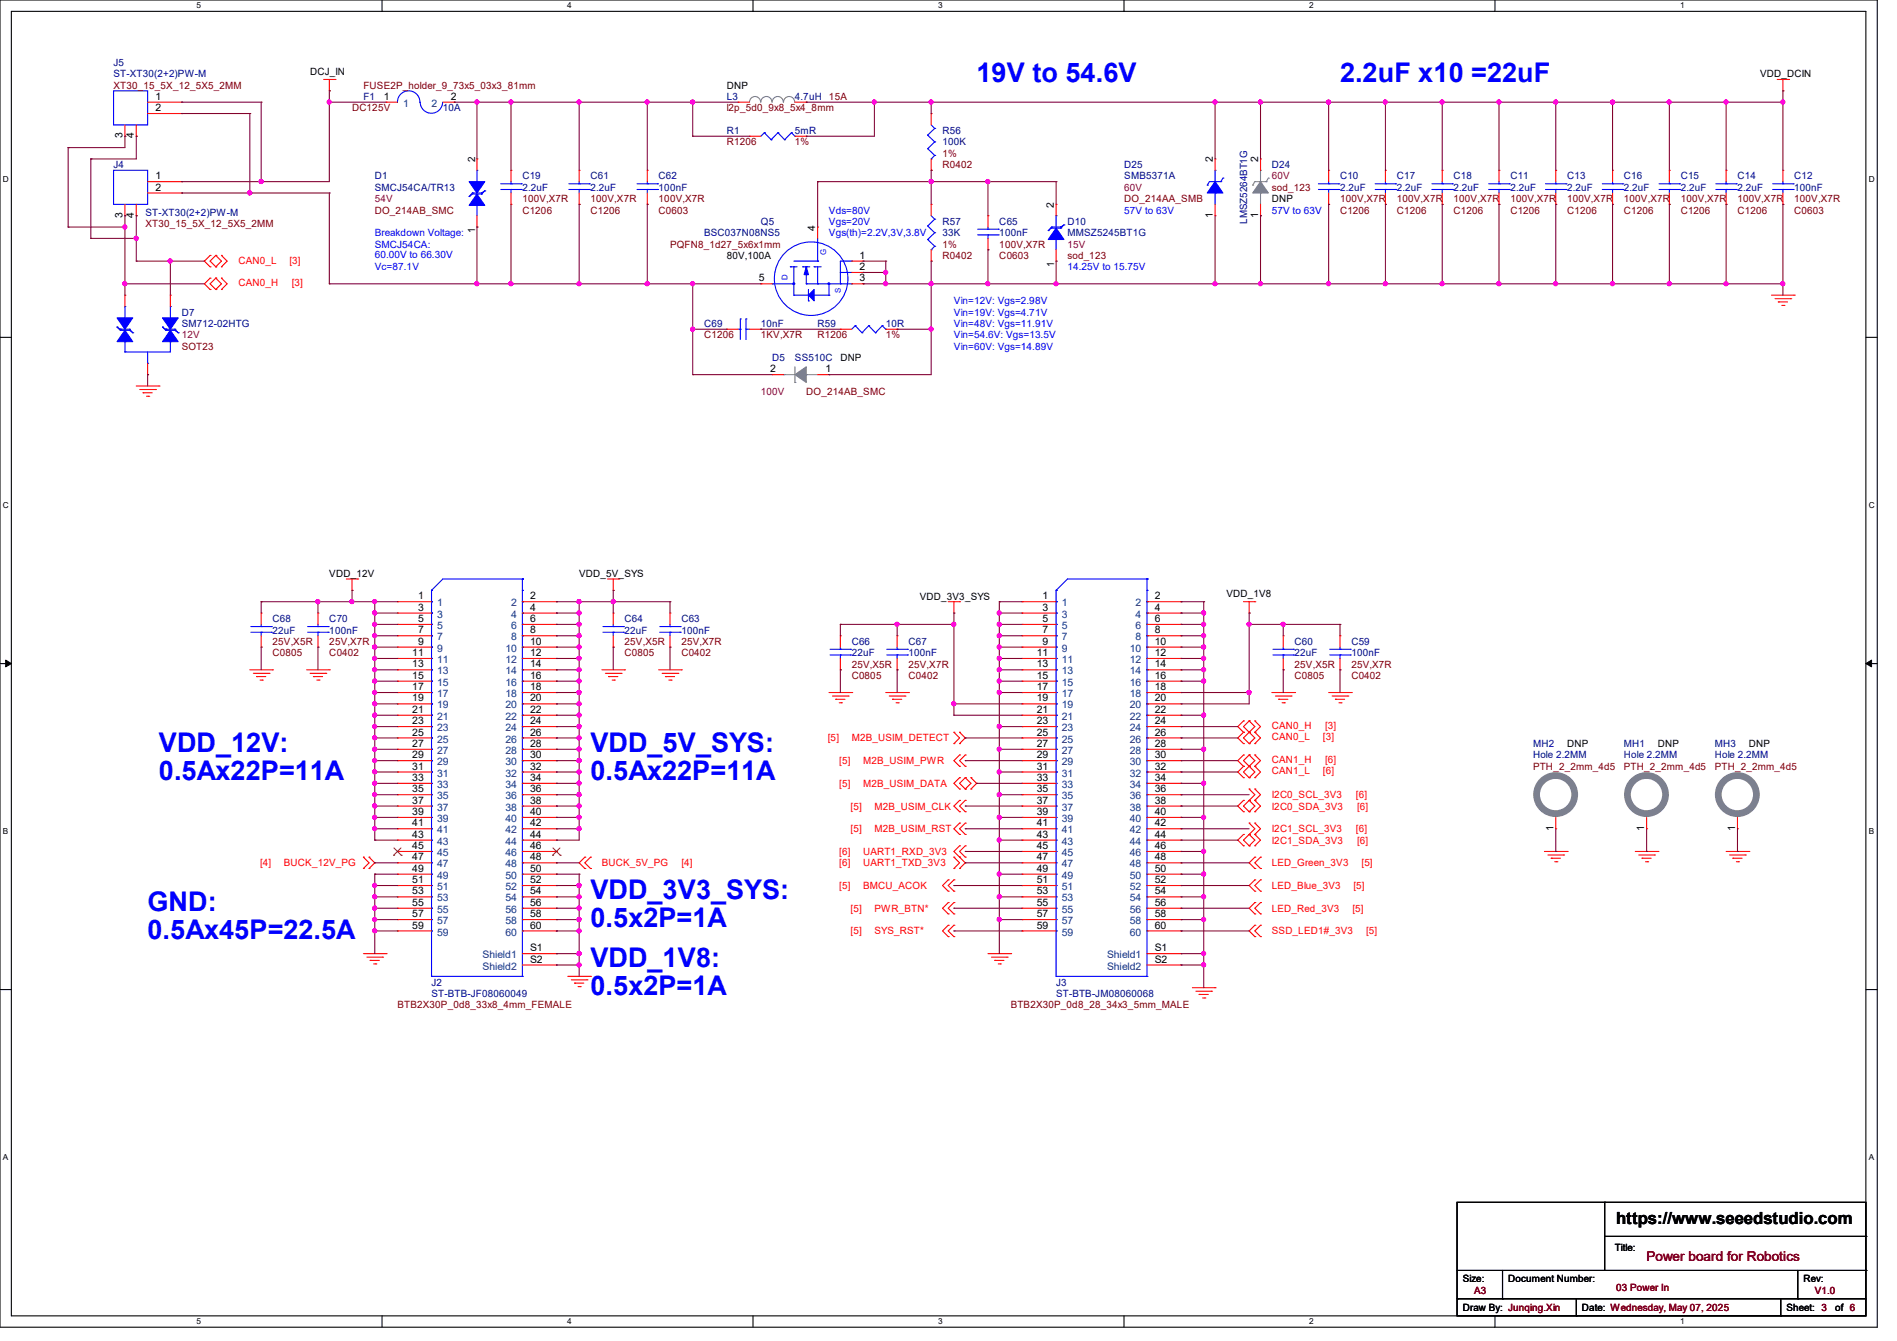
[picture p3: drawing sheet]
<svg xmlns="http://www.w3.org/2000/svg" width="297mm" height="210mm" viewBox="0 0 297 210" stroke-linecap="round" stroke-linejoin="round" font-family="sans-serif">
<defs><g id="words">
<g font-size="4.2" fill="#00f">
<text x="152.9" y="12.8">19V to 54.6V</text>
<text x="209.8" y="12.8">2.2uF x10 =22uF</text>
<text x="24.9" y="117.7">VDD_12V:</text>
<text x="92.5" y="117.7">VDD_5V_SYS:</text>
<text x="24.9" y="122.1">0.5Ax22P=11A</text>
<text x="92.5" y="122.1">0.5Ax22P=11A</text>
<text x="23.1" y="142.6">GND:</text>
<text x="92.5" y="140.8">VDD_3V3_SYS:</text>
<text x="23.1" y="147">0.5Ax45P=22.5A</text>
<text x="92.5" y="145.2">0.5x2P=1A</text>
<text x="92.5" y="151.5">VDD_1V8:</text>
<text x="92.5" y="155.9">0.5x2P=1A</text>
</g>
<text font-size="2.6" x="253" y="191.8">https://www.seeedstudio.com</text>
<text font-size="2.1" fill="#800000" x="257.8" y="197.5">Power board for Robotics</text>
<g font-size="1.6" fill="#000080">
<text x="17.8" y="10.3">J5</text>
<text x="17.8" y="12.1">ST-XT30(2+2)PW-M</text>
<text x="56.9" y="15.7">F1</text>
<text x="69.3" y="17.4">10A</text>
<text x="113.8" y="15.7">L3</text>
<text x="124.5" y="15.7">4.7uH</text>
<text x="113.8" y="21">R1</text>
<text x="124.5" y="21">5mR</text>
<text x="147.6" y="21">R56</text>
<text x="147.6" y="22.8">100K</text>
<text x="17.8" y="26.3">J4</text>
<text x="58.7" y="28.1">D1</text>
<text x="58.7" y="29.9">SMCJ54CA/TR13</text>
<text x="81.8" y="28.1">C19</text>
<text x="81.8" y="29.9">2.2uF</text>
<text x="92.5" y="28.1">C61</text>
<text x="92.5" y="29.9">2.2uF</text>
<text x="103.1" y="28.1">C62</text>
<text x="103.1" y="29.9">100nF</text>
<text x="176" y="26.3">D25</text>
<text x="176" y="28.1">SMB5371A</text>
<text x="199.1" y="26.3">D24</text>
<text x="209.8" y="28.1">C10</text>
<text x="209.8" y="29.9">2.2uF</text>
<text x="218.7" y="28.1">C17</text>
<text x="218.7" y="29.9">2.2uF</text>
<text x="227.6" y="28.1">C18</text>
<text x="227.6" y="29.9">2.2uF</text>
<text x="236.5" y="28.1">C11</text>
<text x="236.5" y="29.9">2.2uF</text>
<text x="245.4" y="28.1">C13</text>
<text x="245.4" y="29.9">2.2uF</text>
<text x="254.3" y="28.1">C16</text>
<text x="254.3" y="29.9">2.2uF</text>
<text x="263.1" y="28.1">C15</text>
<text x="263.1" y="29.9">2.2uF</text>
<text x="272" y="28.1">C14</text>
<text x="272" y="29.9">2.2uF</text>
<text x="280.9" y="28.1">C12</text>
<text x="280.9" y="29.9">100nF</text>
<text x="22.8" y="33.8">ST-XT30(2+2)PW-M</text>
<text x="119.1" y="35.2">Q5</text>
<text x="147.6" y="35.2">R57</text>
<text x="156.5" y="35.2">C65</text>
<text x="167.1" y="35.2">D10</text>
<text x="195.3" y="35" transform="rotate(-90 195.3 35)">LMSZ5264BT1G</text>
<text x="110.2" y="37">BSC037N08NS5</text>
<text x="147.6" y="37">33K</text>
<text x="156.5" y="37">100nF</text>
<text x="167.1" y="37">MMSZ5245BT1G</text>
<text x="28.4" y="49.4">D7</text>
<text x="28.4" y="51.2">SM712-02HTG</text>
<text x="110.2" y="51.2">C69</text>
<text x="119.1" y="51.2">10nF</text>
<text x="128" y="51.2">R59</text>
<text x="138.7" y="51.2">10R</text>
<text x="120.9" y="56.6">D5</text>
<text x="124.5" y="56.6">SS510C</text>
<text x="42.7" y="97.4">C68</text>
<text x="42.7" y="99.2">22uF</text>
<text x="51.6" y="97.4">C70</text>
<text x="51.6" y="99.2">100nF</text>
<text x="97.8" y="97.4">C64</text>
<text x="97.8" y="99.2">22uF</text>
<text x="106.7" y="97.4">C63</text>
<text x="106.7" y="99.2">100nF</text>
<text x="133.3" y="101">C66</text>
<text x="142.2" y="101">C67</text>
<text x="202.7" y="101">C60</text>
<text x="211.6" y="101">C59</text>
<text x="133.3" y="102.8">22uF</text>
<text x="142.2" y="102.8">100nF</text>
<text x="202.7" y="102.8">22uF</text>
<text x="211.6" y="102.8">100nF</text>
<text x="240" y="117">MH2</text>
<text x="240" y="118.8">Hole 2.2MM</text>
<text x="254.3" y="117">MH1</text>
<text x="254.3" y="118.8">Hole 2.2MM</text>
<text x="268.5" y="117">MH3</text>
<text x="268.5" y="118.8">Hole 2.2MM</text>
<text x="67.6" y="154.3">J2</text>
<text x="165.4" y="154.3">J3</text>
<text x="67.6" y="156.1">ST-BTB-JF08060049</text>
<text x="165.4" y="156.1">ST-BTB-JM08060068</text>
</g>
<g font-size="1.6">
<text x="48.6" y="11.8">DCJ_IN</text>
<text x="24.3" y="15.6">1</text>
<text x="24.3" y="17.4">2</text>
<text x="60.1" y="15.6">1</text>
<text x="70.6" y="15.6">2</text>
<text x="113.8" y="13.9">DNP</text>
<text x="275.6" y="12.1">VDD_DCIN</text>
<text x="19.2" y="21.7" transform="rotate(-90 19.2 21.7)">3</text>
<text x="21" y="21.7" transform="rotate(-90 21 21.7)">4</text>
<text x="24.3" y="28.1">1</text>
<text x="24.3" y="29.8">2</text>
<text x="74.4" y="25.4" transform="rotate(-90 74.4 25.4)">2</text>
<text x="189.9" y="25.4" transform="rotate(-90 189.9 25.4)">2</text>
<text x="197" y="25.4" transform="rotate(-90 197 25.4)">2</text>
<text x="19.2" y="34.1" transform="rotate(-90 19.2 34.1)">3</text>
<text x="21" y="34.1" transform="rotate(-90 21 34.1)">4</text>
<text x="165" y="32.6" transform="rotate(-90 165 32.6)">2</text>
<text x="189.9" y="34.1" transform="rotate(-90 189.9 34.1)">1</text>
<text x="197" y="34.1" transform="rotate(-90 197 34.1)">1</text>
<text x="199.1" y="31.7">DNP</text>
<text x="74.4" y="36.4" transform="rotate(-90 74.4 36.4)">1</text>
<text x="113.8" y="40.6">80V,100A</text>
<text x="127.6" y="36.1" transform="rotate(-90 127.6 36.1)">4</text>
<text x="134.6" y="40.5">1</text>
<text x="165.1" y="41.8" transform="rotate(-90 165.1 41.8)">1</text>
<text x="118.8" y="44.1">5</text>
<text x="134.6" y="42.3">2</text>
<text x="134.6" y="44.1">3</text>
<text x="120.6" y="58.3">2</text>
<text x="129.2" y="58.3">1</text>
<text x="131.6" y="56.6">DNP</text>
<text x="51.6" y="90.3">VDD_12V</text>
<text x="65.4" y="93.9">1</text>
<text x="65.4" y="95.6">3</text>
<text x="83" y="93.9">2</text>
<text x="83" y="95.6">4</text>
<text x="90.7" y="90.3">VDD_5V_SYS</text>
<text x="144" y="93.9">VDD_3V3_SYS</text>
<text x="163.2" y="93.9">1</text>
<text x="163.2" y="95.6">3</text>
<text x="180.8" y="93.9">2</text>
<text x="180.8" y="95.6">4</text>
<text x="192" y="93.6">VDD_1V8</text>
<text x="65.4" y="97.4">5</text>
<text x="65.4" y="99.2">7</text>
<text x="65.4" y="101">9</text>
<text x="83" y="97.4">6</text>
<text x="83" y="99.2">8</text>
<text x="83" y="101">10</text>
<text x="163.2" y="97.4">5</text>
<text x="163.2" y="99.2">7</text>
<text x="163.2" y="101">9</text>
<text x="180.8" y="97.4">6</text>
<text x="180.8" y="99.2">8</text>
<text x="180.8" y="101">10</text>
<text x="64.6" y="102.7">11</text>
<text x="64.6" y="104.5">13</text>
<text x="64.6" y="106.3">15</text>
<text x="83" y="102.7">12</text>
<text x="83" y="104.5">14</text>
<text x="83" y="106.3">16</text>
<text x="162.3" y="102.7">11</text>
<text x="162.3" y="104.5">13</text>
<text x="162.3" y="106.3">15</text>
<text x="180.8" y="102.7">12</text>
<text x="180.8" y="104.5">14</text>
<text x="180.8" y="106.3">16</text>
<text x="64.6" y="108.1">17</text>
<text x="64.6" y="109.9">19</text>
<text x="64.6" y="111.6">21</text>
<text x="64.6" y="113.4">23</text>
<text x="83" y="108.1">18</text>
<text x="83" y="109.9">20</text>
<text x="83" y="111.6">22</text>
<text x="83" y="113.4">24</text>
<text x="162.3" y="108.1">17</text>
<text x="162.3" y="109.9">19</text>
<text x="162.3" y="111.6">21</text>
<text x="162.3" y="113.4">23</text>
<text x="180.8" y="108.1">18</text>
<text x="180.8" y="109.9">20</text>
<text x="180.8" y="111.6">22</text>
<text x="180.8" y="113.4">24</text>
<text x="64.6" y="115.2">25</text>
<text x="64.6" y="117">27</text>
<text x="64.6" y="118.7">29</text>
<text x="83" y="115.2">26</text>
<text x="83" y="117">28</text>
<text x="83" y="118.7">30</text>
<text x="162.3" y="115.2">25</text>
<text x="162.3" y="117">27</text>
<text x="162.3" y="118.7">29</text>
<text x="180.8" y="115.2">26</text>
<text x="180.8" y="117">28</text>
<text x="180.8" y="118.7">30</text>
<text x="245.4" y="117">DNP</text>
<text x="259.6" y="117">DNP</text>
<text x="273.8" y="117">DNP</text>
<text x="64.6" y="120.5">31</text>
<text x="64.6" y="122.3">33</text>
<text x="64.6" y="124.1">35</text>
<text x="64.6" y="125.9">37</text>
<text x="83" y="120.5">32</text>
<text x="83" y="122.3">34</text>
<text x="83" y="124.1">36</text>
<text x="83" y="125.9">38</text>
<text x="162.3" y="120.5">31</text>
<text x="162.3" y="122.3">33</text>
<text x="162.3" y="124.1">35</text>
<text x="162.3" y="125.9">37</text>
<text x="180.8" y="120.5">32</text>
<text x="180.8" y="122.3">34</text>
<text x="180.8" y="124.1">36</text>
<text x="180.8" y="125.9">38</text>
<text x="64.6" y="127.6">39</text>
<text x="64.6" y="129.4">41</text>
<text x="64.6" y="131.2">43</text>
<text x="83" y="127.6">40</text>
<text x="83" y="129.4">42</text>
<text x="83" y="131.2">44</text>
<text x="162.3" y="127.6">39</text>
<text x="162.3" y="129.4">41</text>
<text x="162.3" y="131.2">43</text>
<text x="180.8" y="127.6">40</text>
<text x="180.8" y="129.4">42</text>
<text x="180.8" y="131.2">44</text>
<text x="243.2" y="130.1" transform="rotate(-90 243.2 130.1)">1</text>
<text x="257.4" y="130.1" transform="rotate(-90 257.4 130.1)">1</text>
<text x="271.7" y="130.1" transform="rotate(-90 271.7 130.1)">1</text>
<text x="64.6" y="133">45</text>
<text x="64.6" y="134.7">47</text>
<text x="64.6" y="136.5">49</text>
<text x="83" y="133">46</text>
<text x="83" y="134.7">48</text>
<text x="83" y="136.5">50</text>
<text x="162.3" y="133">45</text>
<text x="162.3" y="134.7">47</text>
<text x="162.3" y="136.5">49</text>
<text x="180.8" y="133">46</text>
<text x="180.8" y="134.7">48</text>
<text x="180.8" y="136.5">50</text>
<text x="64.6" y="138.3">51</text>
<text x="64.6" y="140.1">53</text>
<text x="64.6" y="141.9">55</text>
<text x="64.6" y="143.6">57</text>
<text x="83" y="138.3">52</text>
<text x="83" y="140.1">54</text>
<text x="83" y="141.9">56</text>
<text x="83" y="143.6">58</text>
<text x="162.3" y="138.3">51</text>
<text x="162.3" y="140.1">53</text>
<text x="162.3" y="141.9">55</text>
<text x="162.3" y="143.6">57</text>
<text x="180.8" y="138.3">52</text>
<text x="180.8" y="140.1">54</text>
<text x="180.8" y="141.9">56</text>
<text x="180.8" y="143.6">58</text>
<text x="64.6" y="145.4">59</text>
<text x="83" y="145.4">60</text>
<text x="83" y="149">S1</text>
<text x="162.3" y="145.4">59</text>
<text x="180.8" y="145.4">60</text>
<text x="180.8" y="149">S1</text>
<text x="83" y="150.8">S2</text>
<text x="180.8" y="150.8">S2</text>
<text x="252.8" y="196">Title:</text>
<text x="229" y="200.7">Size:</text>
<text x="236.1" y="200.7">Document Number:</text>
<text x="282.4" y="200.7">Rev:</text>
<text x="229" y="205.4">Draw By: Junqing.Xin</text>
<text x="247.7" y="205.4">Date: Wednesday, May 07, 2025</text>
<text x="279.7" y="205.4">Sheet: 3</text>
<text x="287.3" y="205.4">of 6</text>
</g>
<g font-size="1.6" fill="#800000">
<text x="17.8" y="13.9">XT30_15_5X_12_5X5_2MM</text>
<text x="55.1" y="17.4">DC125V</text>
<text x="56.9" y="13.9">FUSE2P_holder_9_73x5_03x3_81mm</text>
<text x="113.8" y="17.4">l2p_5d0_9x8_5x4_8mm</text>
<text x="129.8" y="15.7">15A</text>
<text x="113.8" y="22.8">R1206</text>
<text x="124.5" y="22.8">1%</text>
<text x="147.6" y="24.6">1%</text>
<text x="147.6" y="26.3">R0402</text>
<text x="199.1" y="29.9">sod_123</text>
<text x="22.8" y="35.6">XT30_15_5X_12_5X5_2MM</text>
<text x="58.7" y="33.4">DO_214AB_SMC</text>
<text x="81.8" y="33.4">C1206</text>
<text x="81.8" y="31.7">100V,X7R</text>
<text x="92.5" y="33.4">C1206</text>
<text x="92.5" y="31.7">100V,X7R</text>
<text x="103.1" y="33.4">C0603</text>
<text x="103.1" y="31.7">100V,X7R</text>
<text x="176" y="31.7">DO_214AA_SMB</text>
<text x="209.8" y="33.4">C1206</text>
<text x="209.8" y="31.7">100V,X7R</text>
<text x="218.7" y="33.4">C1206</text>
<text x="218.7" y="31.7">100V,X7R</text>
<text x="227.6" y="33.4">C1206</text>
<text x="227.6" y="31.7">100V,X7R</text>
<text x="236.5" y="33.4">C1206</text>
<text x="236.5" y="31.7">100V,X7R</text>
<text x="245.4" y="33.4">C1206</text>
<text x="245.4" y="31.7">100V,X7R</text>
<text x="254.3" y="33.4">C1206</text>
<text x="254.3" y="31.7">100V,X7R</text>
<text x="263.1" y="33.4">C1206</text>
<text x="263.1" y="31.7">100V,X7R</text>
<text x="272" y="33.4">C1206</text>
<text x="272" y="31.7">100V,X7R</text>
<text x="280.9" y="33.4">C0603</text>
<text x="280.9" y="31.7">100V,X7R</text>
<text x="104.9" y="38.8">PQFN8_1d27_5x6x1mm</text>
<text x="147.6" y="38.8">1%</text>
<text x="147.6" y="40.6">R0402</text>
<text x="156.5" y="40.6">C0603</text>
<text x="156.5" y="38.8">100V,X7R</text>
<text x="167.1" y="40.6">sod_123</text>
<text x="110.2" y="53">C1206</text>
<text x="119.1" y="53">1KV,X7R</text>
<text x="128" y="53">R1206</text>
<text x="138.7" y="53">1%</text>
<text x="28.4" y="54.8">SOT23</text>
<text x="126.2" y="61.9">DO_214AB_SMC</text>
<text x="42.7" y="101">25V,X5R</text>
<text x="51.6" y="101">25V,X7R</text>
<text x="97.8" y="101">25V,X5R</text>
<text x="106.7" y="101">25V,X7R</text>
<text x="42.7" y="102.8">C0805</text>
<text x="51.6" y="102.8">C0402</text>
<text x="97.8" y="102.8">C0805</text>
<text x="106.7" y="102.8">C0402</text>
<text x="133.3" y="106.3">C0805</text>
<text x="133.3" y="104.6">25V,X5R</text>
<text x="142.2" y="106.3">C0402</text>
<text x="142.2" y="104.6">25V,X7R</text>
<text x="202.7" y="106.3">C0805</text>
<text x="202.7" y="104.6">25V,X5R</text>
<text x="211.6" y="106.3">C0402</text>
<text x="211.6" y="104.6">25V,X7R</text>
<text x="240" y="120.6">PTH_2_2mm_4d5</text>
<text x="254.3" y="120.6">PTH_2_2mm_4d5</text>
<text x="268.5" y="120.6">PTH_2_2mm_4d5</text>
<text x="62.2" y="157.9">BTB2X30P_0d8_33x8_4mm_FEMALE</text>
<text x="158.2" y="157.9">BTB2X30P_0d8_28_34x3_5mm_MALE</text>
<text x="230.8" y="202.7">A3</text>
<text x="253" y="202.2">03 Power In</text>
<text x="284.1" y="202.7">V1.0</text>
</g>
<g font-size="1.6" fill="#004080">
<text x="63.1" y="16.7">1</text>
<text x="67.6" y="16.7">2</text>
<text x="68.5" y="95">1</text>
<text x="80" y="95">2</text>
<text x="166.2" y="95">1</text>
<text x="177.8" y="95">2</text>
<text x="68.5" y="96.7">3</text>
<text x="68.5" y="98.5">5</text>
<text x="68.5" y="100.3">7</text>
<text x="80" y="96.7">4</text>
<text x="80" y="98.5">6</text>
<text x="80" y="100.3">8</text>
<text x="166.2" y="96.7">3</text>
<text x="166.2" y="98.5">5</text>
<text x="166.2" y="100.3">7</text>
<text x="177.8" y="96.7">4</text>
<text x="177.8" y="98.5">6</text>
<text x="177.8" y="100.3">8</text>
<text x="68.5" y="102.1">9</text>
<text x="68.5" y="103.8">11</text>
<text x="68.5" y="105.6">13</text>
<text x="68.5" y="107.4">15</text>
<text x="79.1" y="102.1">10</text>
<text x="79.1" y="103.8">12</text>
<text x="79.1" y="105.6">14</text>
<text x="79.1" y="107.4">16</text>
<text x="166.2" y="102.1">9</text>
<text x="166.2" y="103.8">11</text>
<text x="166.2" y="105.6">13</text>
<text x="166.2" y="107.4">15</text>
<text x="176.9" y="102.1">10</text>
<text x="176.9" y="103.8">12</text>
<text x="176.9" y="105.6">14</text>
<text x="176.9" y="107.4">16</text>
<text x="68.5" y="109.2">17</text>
<text x="68.5" y="111">19</text>
<text x="68.5" y="112.7">21</text>
<text x="79.1" y="109.2">18</text>
<text x="79.1" y="111">20</text>
<text x="79.1" y="112.7">22</text>
<text x="166.2" y="109.2">17</text>
<text x="166.2" y="111">19</text>
<text x="166.2" y="112.7">21</text>
<text x="176.9" y="109.2">18</text>
<text x="176.9" y="111">20</text>
<text x="176.9" y="112.7">22</text>
<text x="68.5" y="114.5">23</text>
<text x="68.5" y="116.3">25</text>
<text x="68.5" y="118.1">27</text>
<text x="68.5" y="119.8">29</text>
<text x="79.1" y="114.5">24</text>
<text x="79.1" y="116.3">26</text>
<text x="79.1" y="118.1">28</text>
<text x="79.1" y="119.8">30</text>
<text x="166.2" y="114.5">23</text>
<text x="166.2" y="116.3">25</text>
<text x="166.2" y="118.1">27</text>
<text x="166.2" y="119.8">29</text>
<text x="176.9" y="114.5">24</text>
<text x="176.9" y="116.3">26</text>
<text x="176.9" y="118.1">28</text>
<text x="176.9" y="119.8">30</text>
<text x="68.5" y="121.6">31</text>
<text x="68.5" y="123.4">33</text>
<text x="68.5" y="125.2">35</text>
<text x="79.1" y="121.6">32</text>
<text x="79.1" y="123.4">34</text>
<text x="79.1" y="125.2">36</text>
<text x="166.2" y="121.6">31</text>
<text x="166.2" y="123.4">33</text>
<text x="166.2" y="125.2">35</text>
<text x="176.9" y="121.6">32</text>
<text x="176.9" y="123.4">34</text>
<text x="176.9" y="125.2">36</text>
<text x="68.5" y="127">37</text>
<text x="68.5" y="128.7">39</text>
<text x="68.5" y="130.5">41</text>
<text x="79.1" y="127">38</text>
<text x="79.1" y="128.7">40</text>
<text x="79.1" y="130.5">42</text>
<text x="166.2" y="127">37</text>
<text x="166.2" y="128.7">39</text>
<text x="166.2" y="130.5">41</text>
<text x="176.9" y="127">38</text>
<text x="176.9" y="128.7">40</text>
<text x="176.9" y="130.5">42</text>
<text x="68.5" y="132.3">43</text>
<text x="68.5" y="134.1">45</text>
<text x="68.5" y="135.8">47</text>
<text x="68.5" y="137.6">49</text>
<text x="79.1" y="132.3">44</text>
<text x="79.1" y="134.1">46</text>
<text x="79.1" y="135.8">48</text>
<text x="79.1" y="137.6">50</text>
<text x="166.2" y="132.3">43</text>
<text x="166.2" y="134.1">45</text>
<text x="166.2" y="135.8">47</text>
<text x="166.2" y="137.6">49</text>
<text x="176.9" y="132.3">44</text>
<text x="176.9" y="134.1">46</text>
<text x="176.9" y="135.8">48</text>
<text x="176.9" y="137.6">50</text>
<text x="68.5" y="139.4">51</text>
<text x="68.5" y="141.2">53</text>
<text x="68.5" y="143">55</text>
<text x="79.1" y="139.4">52</text>
<text x="79.1" y="141.2">54</text>
<text x="79.1" y="143">56</text>
<text x="166.2" y="139.4">51</text>
<text x="166.2" y="141.2">53</text>
<text x="166.2" y="143">55</text>
<text x="176.9" y="139.4">52</text>
<text x="176.9" y="141.2">54</text>
<text x="176.9" y="143">56</text>
<text x="68.5" y="144.7">57</text>
<text x="68.5" y="146.5">59</text>
<text x="79.1" y="144.7">58</text>
<text x="79.1" y="146.5">60</text>
<text x="166.2" y="144.7">57</text>
<text x="166.2" y="146.5">59</text>
<text x="176.9" y="144.7">58</text>
<text x="176.9" y="146.5">60</text>
<text x="75.6" y="150.1">Shield1</text>
<text x="75.6" y="151.9">Shield2</text>
<text x="173.4" y="150.1">Shield1</text>
<text x="173.4" y="151.9">Shield2</text>
</g>
<g font-size="1.6" fill="#800040">
<text x="176" y="29.9">60V</text>
<text x="199.1" y="28.1">60V</text>
<text x="58.7" y="31.7">54V</text>
<text x="167.1" y="38.8">15V</text>
<text x="28.4" y="53">12V</text>
<text x="119.1" y="61.9">100V</text>
</g>
<g font-size="1.6" fill="#00f">
<text x="129.8" y="35.2">Vgs=20V</text>
<text x="129.8" y="33.4">Vds=80V</text>
<text x="176" y="33.4">57V to 63V</text>
<text x="199.1" y="33.4">57V to 63V</text>
<text x="58.7" y="37">Breakdown Voltage:</text>
<text x="58.7" y="38.8">SMCJ54CA:</text>
<text x="58.7" y="40.4">60.00V to 66.30V</text>
<text x="129.8" y="37">Vgs(th)=2.2V,3V,3.8V</text>
<text x="58.7" y="42.3">Vc=87.1V</text>
<text x="149.4" y="47.7">Vin=12V: Vgs=2.98V</text>
<text x="167.1" y="42.3">14.25V to 15.75V</text>
<text x="149.4" y="49.4">Vin=19V: Vgs=4.71V</text>
<text x="149.4" y="51.2">Vin=48V: Vgs=11.91V</text>
<text x="149.4" y="53">Vin=54.6V: Vgs=13.5V</text>
<text x="149.4" y="54.8">Vin=60V: Vgs=14.89V</text>
</g>
<g font-size="1.6" fill="#f00">
<text x="37.3" y="41.3">CAN0_L</text>
<text x="45.3" y="41.3">[3]</text>
<text x="37.3" y="44.8">CAN0_H</text>
<text x="45.7" y="44.8">[3]</text>
<text x="129.6" y="116.1">[5]</text>
<text x="131.4" y="119.7">[5]</text>
<text x="133.3" y="116.1">M2B_USIM_DETECT</text>
<text x="135.1" y="119.7">M2B_USIM_PWR</text>
<text x="199.1" y="114.2">CAN0_H</text>
<text x="199.1" y="115.9">CAN0_L</text>
<text x="199.1" y="119.5">CAN1_H</text>
<text x="207.1" y="115.9">[3]</text>
<text x="207.5" y="114.2">[3]</text>
<text x="207.5" y="119.5">[6]</text>
<text x="131.4" y="123.2">[5]</text>
<text x="135.1" y="123.2">M2B_USIM_DATA</text>
<text x="199.1" y="121.3">CAN1_L</text>
<text x="199.1" y="125">I2C0_SCL_3V3</text>
<text x="207.1" y="121.3">[6]</text>
<text x="212.3" y="125">[6]</text>
<text x="133.2" y="126.8">[5]</text>
<text x="133.2" y="130.3">[5]</text>
<text x="136.9" y="126.8">M2B_USIM_CLK</text>
<text x="136.9" y="130.3">M2B_USIM_RST</text>
<text x="199.1" y="126.8">I2C0_SDA_3V3</text>
<text x="199.1" y="130.3">I2C1_SCL_3V3</text>
<text x="212.3" y="130.3">[6]</text>
<text x="212.5" y="126.8">[6]</text>
<text x="40.7" y="135.7">[4]</text>
<text x="44.4" y="135.7">BUCK_12V_PG</text>
<text x="94.2" y="135.7">BUCK_5V_PG</text>
<text x="106.7" y="135.7">[4]</text>
<text x="131.4" y="135.7">[6]</text>
<text x="131.4" y="133.9">[6]</text>
<text x="135.1" y="135.7">UART1_TXD_3V3</text>
<text x="135.1" y="133.9">UART1_RXD_3V3</text>
<text x="199.1" y="132.1">I2C1_SDA_3V3</text>
<text x="199.1" y="135.7">LED_Green_3V3</text>
<text x="212.5" y="132.1">[6]</text>
<text x="213.2" y="135.7">[5]</text>
<text x="131.4" y="139.2">[5]</text>
<text x="133.2" y="142.8">[5]</text>
<text x="135.1" y="139.2">BMCU_ACOK</text>
<text x="136.9" y="142.8">PWR_BTN*</text>
<text x="199.1" y="139.2">LED_Blue_3V3</text>
<text x="199.1" y="142.8">LED_Red_3V3</text>
<text x="211.7" y="142.8">[5]</text>
<text x="211.9" y="139.2">[5]</text>
<text x="133.2" y="146.3">[5]</text>
<text x="136.9" y="146.3">SYS_RST*</text>
<text x="199.1" y="146.3">SSD_LED1#_3V3</text>
<text x="213.9" y="146.3">[5]</text>
</g>
<g font-size="1.3">
<text x="30.8" y="1.3">5</text>
<text x="88.8" y="1.3">4</text>
<text x="146.9" y="1.3">3</text>
<text x="205" y="1.3">2</text>
<text x="263.1" y="1.3">1</text>
<text x=".5" y="28.4">D</text>
<text x="292.6" y="28.4">D</text>
<text x=".5" y="79.5">C</text>
<text x="292.6" y="79.5">C</text>
<text x=".5" y="130.6">B</text>
<text x="292.6" y="130.6">B</text>
<text x=".5" y="181.7">A</text>
<text x="292.6" y="181.7">A</text>
<text x="30.8" y="207.4">5</text>
<text x="88.8" y="207.4">4</text>
<text x="146.9" y="207.4">3</text>
<text x="205" y="207.4">2</text>
<text x="263.1" y="207.4">1</text>
</g>
<g font-size="1.2" fill="#00f">
<text x="129.3" y="40" transform="rotate(-90 129.3 40)">G</text>
<text x="123.3" y="43.9" transform="rotate(-90 123.3 43.9)">D</text>
<text x="131.7" y="45.9" transform="rotate(-90 131.7 45.9)">S</text>
</g>
</g></defs>
<path d="M0 0h293.9v207.9h-293.9zM1.8 1.8h290.3v204.3h-290.3z" fill="none" stroke="#000" stroke-width=".17"/>
<g fill="#fff">
<path d="M30.8 .2h.7v1.4h-.7z"/>
<path d="M30.8 206.2h.7v1.4h-.7z"/>
</g>
<path d="M59.8 0v1.8M59.8 206.1v1.8" fill="none" stroke="#000" stroke-width=".17"/>
<g fill="#fff">
<path d="M88.8 .2h.7v1.4h-.7z"/>
<path d="M88.8 206.2h.7v1.4h-.7z"/>
</g>
<path d="M117.9 0v1.8M117.9 206.1v1.8" fill="none" stroke="#000" stroke-width=".17"/>
<g fill="#fff">
<path d="M146.9 .2h.7v1.4h-.7z"/>
<path d="M146.9 206.2h.7v1.4h-.7z"/>
</g>
<path d="M176 0v1.8M176 206.1v1.8" fill="none" stroke="#000" stroke-width=".17"/>
<g fill="#fff">
<path d="M205 .2h.7v1.4h-.7z"/>
<path d="M205 206.2h.7v1.4h-.7z"/>
</g>
<path d="M234.1 0v1.8M234.1 206.1v1.8" fill="none" stroke="#000" stroke-width=".17"/>
<g fill="#fff">
<path d="M263.1 .2h.6v1.4h-.6z"/>
<path d="M263.1 206.2h.6v1.4h-.6z"/>
<path d="M.5 27.3h.9v1.4h-.9z"/>
<path d="M292.6 27.3h.9v1.4h-.9z"/>
<path d="M.5 78.4h.9v1.4h-.9z"/>
<path d="M292.6 78.4h.9v1.4h-.9z"/>
</g>
<path d="M0 52.8h1.8M292.1 52.8h1.8" fill="none" stroke="#000" stroke-width=".17"/>
<g fill="#fff">
<path d="M.5 129.5h.8v1.4h-.8z"/>
<path d="M292.6 129.5h.8v1.4h-.8z"/>
</g>
<path d="M0 103.9h1.8M292.1 103.9h1.8" fill="none" stroke="#000" stroke-width=".17"/>
<path d="M.9 103.4l.9 .5-.9 .5zM292.1 103.9l.9-.5v1z" fill="#000" stroke="#000" stroke-width=".16"/>
<g fill="#fff">
<path d="M.5 180.5h.8v1.4h-.8z"/>
<path d="M292.6 180.5h.8v1.4h-.8z"/>
</g>
<g fill="none" stroke="#000" stroke-width=".17">
<path d="M0 155h1.8M292.1 155h1.8M228.1 188.3h64v17.8h-64zM228.1 199h64M235.2 199v4.4M251.2 188.3h.1M251.2 188.3v10.7M251.2 193.6h40.9M281.5 199v4.4M292.1 199h.1M292.1 193.6h.1M228.1 203.4h.1"/>
<path d="M228.1 203.4h64M235.2 203.4h.1M246.8 206.1h.1M246.8 203.4v2.7M278.8 206.1h.1M278.8 203.4v2.7M281.5 203.4h.1"/>
</g>
<g fill="none" stroke="#f00" stroke-width=".17">
<path d="M19.6 19.6v1.7M21.3 19.6v1.7M23.1 16h5.3M23.1 17.8h5.3M28.4 16h.1M28.4 17.8h.1M50.7 12.4h1.8M51.6 14.2h.1M51.6 12.4v1.8M52.5 12.4h.1M60.5 16h.1M60.5 16h1.7"/>
<path d="M69.3 16h1.8M71.1 16h.1M115.6 16h.1M115.6 16h1.7M124.5 16h1.7M126.2 16h.1M145.8 17.8h.1M145.8 17.8v1.8M278.3 12.4h1.7M279.1 14.2h.1M279.1 12.4v1.8M280 12.4h.1"/>
<path d="M19.6 33.8h.1M19.6 21.3h.1M19.6 32v1.8M21.3 33.8h.1M21.3 21.3h.1M21.3 32v1.8M23.1 28.4h5.3M23.1 30.2h5.3M28.4 28.4h.1M28.4 30.2h.1M74.7 24.9h.1M74.7 35.6h.1"/>
<path d="M74.7 24.9v1.8M74.7 33.8v1.8M80 26.7h.1M80 32h.1M80 26.7v1.7M80 30.2v1.8M90.7 26.7h.1M90.7 32h.1M90.7 26.7v1.7M90.7 30.2v1.8M101.3 26.7h.1M101.3 32h.1"/>
<path d="M101.3 26.7v1.7M101.3 30.2v1.8M117.3 21.3h.1M117.3 21.3h1.8M124.5 21.3h1.7M126.2 21.3h.1M128 35.6h.1M128 35.6v1.7M145.8 32h.1M145.8 26.7h.1M145.8 24.9v1.8M145.8 32v1.8"/>
<path d="M145.8 39.1v1.8M154.7 33.8h.1M154.7 39.1h.1M154.7 33.8v1.8M154.7 37.3v1.8M165.4 32h.1M165.4 32v1.8M165.4 39.1v1.8M190.2 33.8h.1M190.2 24.9h.1M190.2 24.9v1.8M190.2 32v1.8"/>
<path d="M197.4 33.8h.1M197.4 24.9h.1M197.4 24.9v1.8M197.4 32v1.8M208 26.7h.1M208 32h.1M208 26.7v1.7M208 30.2v1.8M216.9 26.7h.1M216.9 32h.1M216.9 26.7v1.7M216.9 30.2v1.8"/>
<path d="M225.8 26.7h.1M225.8 32h.1M225.8 26.7v1.7M225.8 30.2v1.8M234.7 26.7h.1M234.7 32h.1M234.7 26.7v1.7M234.7 30.2v1.8M243.6 26.7h.1M243.6 32h.1M243.6 26.7v1.7M243.6 30.2v1.8"/>
<path d="M252.5 26.7h.1M252.5 32h.1M252.5 26.7v1.7M252.5 30.2v1.8M261.4 26.7h.1M261.4 32h.1M261.4 26.7v1.7M261.4 30.2v1.8M270.3 26.7h.1M270.3 32h.1M270.3 26.7v1.7M270.3 30.2v1.8"/>
<path d="M279.1 26.7h.1M279.1 32h.1M279.1 26.7v1.7M279.1 30.2v1.8M19.6 46.2h.1M19.6 46.2v1.8M23.1 58.7h.1M23.1 56.9v1.8M26.7 46.2h.1M26.7 46.2v1.8M32.9 41.8h.1M32.9 40h.1"/>
<path d="M32.9 45.3h.1M32.9 43.6h.1M32.9 43.6l-.9 .8 .9 .9M32.9 40l-.9 .9 .9 .9M33.8 40h.1M33.8 41.8h.1M33.8 43.6h.1M33.8 45.3h.1M33.8 40l.9 .9-.9 .9M33.8 40l-.9 .9 .9 .9M33.8 43.6l.9 .8-.9 .9M33.8 43.6l-.9 .8 .9 .9"/>
<path d="M34.7 41.8h.1M34.7 40h.1M34.7 45.3h.1M34.7 43.6h.1M34.7 40l.9 .9-.9 .9M34.7 43.6l.9 .8-.9 .9M113.8 51.6h.1M113.8 51.6h1.8M117.3 51.6h1.8M119.1 44.4h.1M119.1 51.6h.1M119.1 44.4h1.8"/>
<path d="M120.9 58.7h.1M120.9 58.7h1.8M128 58.7h1.8M129.8 58.7h.1M131.6 51.6h.1M131.6 51.6h1.7M133.3 40.9h1.8M133.3 42.7h1.8M133.3 44.4h1.8M135.1 40.9h.1M135.1 42.7h.1M135.1 44.4h.1"/>
<path d="M138.7 51.6h1.8M140.5 51.6h.1M145.8 40.9h.1M165.4 40.9h.1M277.4 46.2h3.5M277.9 46.8h2.5M278.4 47.3h.1M278.4 47.3h1.5M279 47.8h.3M279.3 47.8h.1M280.4 46.8h.1M280.9 46.2h.1"/>
<path d="M21.3 60.5h3.6M21.9 61h2.4M22.4 61.5h.1M22.4 61.5h1.4M22.9 62.1h.4M23.3 62.1h.1M24.3 61h.1M24.9 60.5h.1M40.9 96h.1M40.9 96v1.8M40.9 99.6v1.7M49.8 96h.1"/>
<path d="M49.8 96v1.8M49.8 99.6v1.7M54.2 90.7h1.8M55.1 92.5h.1M55.1 90.7v1.8M56 90.7h.1M62.2 94.2h.1M62.2 96h.1M62.2 97.8h.1M62.2 99.6h.1M62.2 94.2h5.4M62.2 96h5.4"/>
<path d="M62.2 97.8h5.4M62.2 99.6h5.4M81.8 94.2h5.3M81.8 96h5.3M81.8 97.8h5.3M81.8 99.6h5.3M87.1 94.2h.1M87.1 96h.1M87.1 97.8h.1M87.1 99.6h.1M95.1 90.7h1.8M96 92.5h.1"/>
<path d="M96 96h.1M96 90.7v1.8M96 96v1.8M96 99.6v1.7M96.9 90.7h.1M104.9 96h.1M104.9 96v1.8M104.9 99.6v1.7M131.6 99.6h.1M131.6 99.6v1.7M140.5 99.6h.1M140.5 99.6v1.7"/>
<path d="M148.5 94.2h1.7M149.4 96h.1M149.4 94.2v1.8M150.2 94.2h.1M160 94.2h.1M160 96h.1M160 97.8h.1M160 99.6h.1M160 94.2h5.4M160 96h5.4M160 97.8h5.4M160 99.6h5.4"/>
<path d="M179.6 94.2h5.3M179.6 96h5.3M179.6 97.8h5.3M179.6 99.6h5.3M184.9 94.2h.1M184.9 96h.1M184.9 97.8h.1M184.9 99.6h.1M194.7 94.2h1.8M195.6 96h.1M195.6 94.2v1.8M196.5 94.2h.1"/>
<path d="M200.9 99.6h.1M200.9 99.6v1.7M209.8 99.6h.1M209.8 99.6v1.7M39.1 104.9h3.6M39.7 105.5h2.4M40.2 106h.1M40.2 106h1.4M40.7 106.5h.4M40.9 101.3h.1M41.1 106.5h.1M42.1 105.5h.1"/>
<path d="M42.7 104.9h.1M48 104.9h3.6M48.6 105.5h2.4M49.1 106h.1M49.1 106h1.4M49.6 106.5h.4M49.8 101.3h.1M50 106.5h.1M51 105.5h.1M51.6 104.9h.1M62.2 101.3h.1M62.2 103.1h.1"/>
<path d="M62.2 104.9h.1M62.2 106.7h.1M62.2 108.5h.1M62.2 110.2h.1M62.2 112h.1M62.2 113.8h.1M62.2 115.6h.1M62.2 117.3h.1M62.2 119.1h.1M62.2 104.9h5.4M62.2 108.5h5.4M62.2 101.3h5.4"/>
<path d="M62.2 103.1h5.4M62.2 106.7h5.4M62.2 110.2h5.4M62.2 112h5.4M62.2 113.8h5.4M62.2 115.6h5.4M62.2 117.3h5.4M62.2 119.1h5.4M81.8 104.9h5.3M81.8 108.5h5.3M81.8 101.3h5.3M81.8 103.1h5.3"/>
<path d="M81.8 106.7h5.3M81.8 110.2h5.3M81.8 112h5.3M81.8 113.8h5.3M81.8 115.6h5.3M81.8 117.3h5.3M81.8 119.1h5.3M87.1 101.3h.1M87.1 103.1h.1M87.1 104.9h.1M87.1 106.7h.1M87.1 108.5h.1"/>
<path d="M87.1 110.2h.1M87.1 112h.1M87.1 113.8h.1M87.1 115.6h.1M87.1 117.3h.1M87.1 119.1h.1M94.2 104.9h3.6M94.8 105.5h2.4M95.3 106h.1M95.3 106h1.4M95.8 106.5h.4M96 101.3h.1"/>
<path d="M96.2 106.5h.1M97.2 105.5h.1M97.8 104.9h.1M103.1 104.9h3.6M103.7 105.5h2.4M104.2 106h.1M104.2 106h1.4M104.7 106.5h.4M104.9 101.3h.1M105.1 106.5h.1M106.1 105.5h.1M106.7 104.9h.1"/>
<path d="M129.8 108.5h3.5M130.3 109h2.5M130.9 109.5h.1M130.9 109.5h1.4M131.4 110.1h.3M131.6 104.9h.1M131.6 103.1v1.8M131.7 110.1h.1M132.8 109h.1M133.3 108.5h.1M138.7 108.5h3.5M139.2 109h2.5"/>
<path d="M139.7 109.5h.1M139.7 109.5h1.5M140.3 110.1h.3M140.5 104.9h.1M140.5 103.1v1.8M140.6 110.1h.1M141.7 109h.1M142.2 108.5h.1M149.4 116.5h.1M149.4 114.7h.1M149.4 114.7l.8 .9-.8 .9M150.2 114.7h.1"/>
<path d="M150.2 116.5h.1M150.2 118.2h.1M150.2 114.7l.9 .9-.9 .9M150.2 118.2l-.8 .9 .8 .9M151.1 118.2h.1M151.1 118.2l-.9 .9 .9 .9M160 101.3h.1M160 103.1h.1M160 104.9h.1M160 106.7h.1M160 108.5h.1M160 110.2h.1"/>
<path d="M160 112h.1M160 113.8h.1M160 115.6h.1M160 117.3h.1M160 119.1h.1M160 104.9h5.4M160 108.5h5.4M160 101.3h5.4M160 103.1h5.4M160 106.7h5.4M160 110.2h5.4M160 112h5.4"/>
<path d="M160 113.8h5.4M160 115.6h5.4M160 117.3h5.4M160 119.1h5.4M179.6 104.9h5.3M179.6 108.5h5.3M179.6 101.3h5.3M179.6 103.1h5.3M179.6 106.7h5.3M179.6 110.2h5.3M179.6 112h5.3M179.6 113.8h5.3"/>
<path d="M179.6 115.6h5.3M179.6 117.3h5.3M179.6 119.1h5.3M184.9 101.3h.1M184.9 103.1h.1M184.9 104.9h.1M184.9 106.7h.1M184.9 108.5h.1M184.9 110.2h.1M184.9 112h.1M184.9 113.8h.1M184.9 115.6h.1"/>
<path d="M184.9 117.3h.1M184.9 119.1h.1M194.7 114.7h.1M194.7 112.9h.1M194.7 116.5h.1M194.7 118.2h.1M194.7 112.9l-.9 .9 .9 .9M194.7 118.2l-.9 .9 .9 .9M194.7 114.7l-.9 .9 .9 .9M195.6 112.9h.1M195.6 114.7h.1M195.6 116.5h.1"/>
<path d="M195.6 118.2h.1M195.6 112.9l.9 .9-1.8 1.8 .9 .9M195.6 112.9l-.9 .9 1.8 1.8-.9 .9M195.6 118.2l.9 .9-1.8 1.8 .9 .9M195.6 118.2l-.9 .9 1.8 1.8-.9 .9M196.5 114.7h.1M196.5 112.9h.1M196.5 116.5h.1M196.5 118.2h.1M196.5 112.9l.9 .9-.9 .9M196.5 114.7l.9 .9-.9 .9M196.5 118.2l.9 .9-.9 .9"/>
<path d="M199.1 108.5h3.6M199.7 109h2.4M200.2 109.5h.1M200.2 109.5h1.4M200.7 110.1h.4M200.9 104.9h.1M200.9 103.1v1.8M201.1 110.1h.1M202.1 109h.1M202.7 108.5h.1M208 108.5h3.6M208.6 109h2.4"/>
<path d="M209.1 109.5h.1M209.1 109.5h1.4M209.6 110.1h.4M209.8 104.9h.1M209.8 103.1v1.8M210 110.1h.1M211 109h.1M211.6 108.5h.1M56.9 136h.1M56.9 134.2h.1M56.9 134.2l.9 .9-.9 .9M57.8 134.2h.1"/>
<path d="M57.8 136h.1M57.8 134.2l.9 .9-.9 .9M62.2 120.9h.1M62.2 122.7h.1M62.2 124.5h.1M62.2 126.2h.1M62.2 128h.1M62.2 129.8h.1M62.2 131.6h.1M62.2 133.3h.1M62.2 135.1h.1M62.2 136.9h.1"/>
<path d="M62.2 138.7h.1M62.2 133.3h5.4M62.2 120.9h5.4M62.2 122.7h5.4M62.2 124.5h5.4M62.2 126.2h5.4M62.2 128h5.4M62.2 129.8h5.4M62.2 131.6h5.4M62.2 135.1h5.4M62.2 136.9h5.4M62.2 138.7h5.4"/>
<path d="M81.8 133.3h5.3M81.8 120.9h5.3M81.8 122.7h5.3M81.8 124.5h5.3M81.8 126.2h5.3M81.8 128h5.3M81.8 129.8h5.3M81.8 131.6h5.3M81.8 135.1h5.3M81.8 136.9h5.3M81.8 138.7h5.3M87.1 120.9h.1"/>
<path d="M87.1 122.7h.1M87.1 124.5h.1M87.1 126.2h.1M87.1 128h.1M87.1 129.8h.1M87.1 131.6h.1M87.1 133.3h.1M87.1 135.1h.1M87.1 136.9h.1M87.1 138.7h.1M91.6 134.2h.1M91.6 136h.1"/>
<path d="M91.6 134.2l-.9 .9 .9 .9M92.5 136h.1M92.5 134.2h.1M92.5 134.2l-.9 .9 .9 .9M148.5 137.8h.1M148.5 139.6h.1M148.5 137.8l-.9 .9 .9 .9M149.4 137.8h.1M149.4 139.6h.1M149.4 136h.1M149.4 134.2h.1M149.4 137.8l-.9 .9 .9 .9"/>
<path d="M149.4 134.2l.8 .9-.8 .9M150.2 120h.1M150.2 121.8h.1M150.2 123.6h.1M150.2 125.3h.1M150.2 127.1h.1M150.2 128.9h.1M150.2 130.7h.1M150.2 134.2h.1M150.2 136h.1M150.2 132.5h.1M150.2 121.8l-.8 .9 .8 .9"/>
<path d="M150.2 125.3l-.8 .9 .8 .9M150.2 128.9l-.8 .9 .8 .9M150.2 132.5l-.8 .8 1.7 1.8-.9 .9M151.1 120h.1M151.1 123.6h.1M151.1 121.8h.1M151.1 125.3h.1M151.1 127.1h.1M151.1 128.9h.1M151.1 130.7h.1M151.1 132.5h.1M151.1 134.2h.1"/>
<path d="M151.1 121.8l-.9 .9 .9 .9M151.1 121.8l.9 .9-.9 .9M151.1 125.3l-.9 .9 .9 .9M151.1 128.9l-.9 .9 .9 .9M151.1 132.5l-.9 .8 .9 .9M152 121.8h.1M152 123.6h.1M152 121.8l.9 .9-.9 .9M160 120.9h.1M160 122.7h.1M160 124.5h.1M160 126.2h.1"/>
<path d="M160 128h.1M160 129.8h.1M160 131.6h.1M160 133.3h.1M160 135.1h.1M160 136.9h.1M160 138.7h.1M160 133.3h5.4M160 120.9h5.4M160 122.7h5.4M160 124.5h5.4M160 126.2h5.4"/>
<path d="M160 128h5.4M160 129.8h5.4M160 131.6h5.4M160 135.1h5.4M160 136.9h5.4M160 138.7h5.4M179.6 133.3h5.3M179.6 120.9h5.3M179.6 122.7h5.3M179.6 124.5h5.3M179.6 126.2h5.3M179.6 128h5.3"/>
<path d="M179.6 129.8h5.3M179.6 131.6h5.3M179.6 135.1h5.3M179.6 136.9h5.3M179.6 138.7h5.3M184.9 120.9h.1M184.9 122.7h.1M184.9 124.5h.1M184.9 126.2h.1M184.9 128h.1M184.9 129.8h.1M184.9 131.6h.1"/>
<path d="M184.9 133.3h.1M184.9 135.1h.1M184.9 136.9h.1M184.9 138.7h.1M194.7 120h.1M194.7 121.8h.1M194.7 125.3h.1M194.7 127.1h.1M194.7 130.7h.1M194.7 132.5h.1M194.7 120l-.9 .9 .9 .9M194.7 125.3l-.9 .9 .9 .9"/>
<path d="M194.7 130.7l-.9 .9 .9 .9M195.6 120h.1M195.6 121.8h.1M195.6 123.6h.1M195.6 125.3h.1M195.6 127.1h.1M195.6 128.9h.1M195.6 130.7h.1M195.6 132.5h.1M195.6 123.6l.9 .9-1.8 1.7 .9 .9M195.6 125.3l.9 .9-.9 .9M195.6 128.9l.9 .9-1.8 1.8 .9 .9"/>
<path d="M195.6 130.7l.9 .9-.9 .9M196.5 120h.1M196.5 121.8h.1M196.5 123.6h.1M196.5 125.3h.1M196.5 127.1h.1M196.5 128.9h.1M196.5 130.7h.1M196.5 132.5h.1M196.5 134.2h.1M196.5 136h.1M196.5 137.8h.1"/>
<path d="M196.5 139.6h.1M196.5 120l.9 .9-.9 .9M196.5 123.6l.9 .9-.9 .8M196.5 125.3l.9 .9-.9 .9M196.5 128.9l.9 .9-.9 .9M196.5 130.7l.9 .9-.9 .9M196.5 134.2l-.9 .9 .9 .9M196.5 137.8l-.9 .9 .9 .9M197.4 136h.1M197.4 134.2h.1M197.4 139.6h.1M197.4 137.8h.1"/>
<path d="M197.4 134.2l-.9 .9 .9 .9M197.4 137.8l-.9 .9 .9 .9M241.8 133.3h3.6M242.4 133.9h2.4M242.9 134.4h.1M242.9 134.4h1.4M243.4 135h.4M243.6 129.8h.1M243.6 128v1.8M243.8 135h.1M244.8 133.9h.1M245.4 133.3h.1"/>
<path d="M256 133.3h3.6M256.6 133.9h2.4M257.1 134.4h.1M257.1 134.4h1.4M257.6 135h.4M257.8 129.8h.1M257.8 128v1.8M258 135h.1M259 133.9h.1M259.6 133.3h.1M270.3 133.3h3.5M270.8 133.9h2.5"/>
<path d="M271.3 134.4h.1M271.3 134.4h1.5M271.9 135h.3M272 129.8h.1M272 128v1.8M272.2 135h.1M273.3 133.9h.1M273.8 133.3h.1M56.9 149.4h3.6M57.4 149.9h2.5M58 150.4h.1M58 150.4h1.4"/>
<path d="M58.5 151h.3M58.8 151h.1M59.9 149.9h.1M60.5 149.4h.1M62.2 140.5h.1M62.2 142.2h.1M62.2 144h.1M62.2 145.8h.1M62.2 140.5h5.4M62.2 142.2h5.4M62.2 144h5.4M62.2 145.8h5.4"/>
<path d="M81.8 149.4h5.3M81.8 140.5h5.3M81.8 142.2h5.3M81.8 144h5.3M81.8 145.8h5.3M81.8 151.1h5.3M87.1 140.5h.1M87.1 142.2h.1M87.1 144h.1M87.1 145.8h.1M87.1 149.4h.1M87.1 151.1h.1"/>
<path d="M88.9 152.9h3.6M89.5 153.5h2.4M90 154h.1M90 154h1.4M90.5 154.5h.3M90.8 154.5h.1M91.9 153.5h.1M92.5 152.9h.1M148.5 141.4h.1M148.5 143.1h.1M148.5 144.9h.1M148.5 146.7h.1"/>
<path d="M148.5 141.4l-.9 .8 .9 .9M148.5 144.9l-.9 .9 .9 .9M149.4 141.4h.1M149.4 143.1h.1M149.4 144.9h.1M149.4 146.7h.1M149.4 141.4l-.9 .8 .9 .9M149.4 144.9l-.9 .9 .9 .9M154.7 149.4h3.5M155.2 149.9h2.5M155.7 150.4h.1M155.7 150.4h1.5"/>
<path d="M156.3 151h.3M156.6 151h.1M157.7 149.9h.1M158.2 149.4h.1M160 140.5h.1M160 142.2h.1M160 144h.1M160 145.8h.1M160 140.5h5.4M160 142.2h5.4M160 144h5.4M160 145.8h5.4"/>
<path d="M179.6 149.4h5.3M179.6 140.5h5.3M179.6 142.2h5.3M179.6 144h5.3M179.6 145.8h5.3M179.6 151.1h5.3M184.9 140.5h.1M184.9 142.2h.1M184.9 144h.1M184.9 145.8h.1M184.9 149.4h.1M184.9 151.1h.1"/>
<path d="M186.7 154.7h3.5M187.2 155.2h2.5M187.7 155.7h.1M187.7 155.7h1.5M188.3 156.3h.3M188.6 156.3h.1M189.7 155.2h.1M190.2 154.7h.1M196.5 141.4h.1M196.5 143.1h.1M196.5 144.9h.1M196.5 146.7h.1"/>
<path d="M196.5 141.4l-.9 .8 .9 .9M196.5 144.9l-.9 .9 .9 .9M197.4 143.1h.1M197.4 141.4h.1M197.4 146.7h.1M197.4 144.9h.1M197.4 141.4l-.9 .8 .9 .9M197.4 144.9l-.9 .9 .9 .9"/>
</g>
<g fill="none" stroke="#00f" stroke-width=".17">
<path d="M17.8 14.2h5.3v5.4h-5.3zM62.2 16a1.76 1.76 0 0 1 1.8-1.8 1.76 1.76 0 0 1 1.7 1.8M65.8 16a1.76 1.76 0 0 0 1.7 1.7 1.76 1.76 0 0 0 1.8-1.7M145.8 19.6l.5 .5M17.8 26.7h5.3v5.3h-5.3zM73.4 30.8h.1M74 30.2h.1M74 30.2h1.4M74 30.2l-.6 .6M74.7 26.7h.1M74.7 32.2h.1M74.7 26.7v1.7"/>
<path d="M74.7 32.2v1.6M75.4 30.2h.1M75.4 30.4h.1M75.4 30.4h-1.4l-.6 .4M75.9 29.9h.1M75.9 29.9l-.5 .3M75.9 29.9l-.5 .5M78.4 28.8h3.2M78.4 29.7h3.2M80 29.7h.1M80 28.8h.1M80 28.4v.4"/>
<path d="M80 29.7v.5M81.6 28.8h.1M81.6 29.7h.1M89.1 28.8h3.2M89.1 29.7h3.2M90.7 29.7h.1M90.7 28.8h.1M90.7 28.4v.4M90.7 29.7v.5M92.3 28.8h.1M92.3 29.7h.1M99.7 28.8h3.3"/>
<path d="M99.7 29.7h3.3M101.3 29.7h.1M101.3 28.8h.1M101.3 28.4v.4M101.3 29.7v.5M103 28.8h.1M103 29.7h.1M119.7 20.8h.1M119.7 20.8l-.6 .5M119.7 20.8l1 1.1M120.7 21.9h.1M121.8 20.8h.1"/>
<path d="M121.8 20.8l-1.1 1.1M121.8 20.8l1.1 1.1M122.9 21.9h.1M123.9 20.8h.1M123.9 20.8l-1 1.1M123.9 20.8l.6 .5M124.5 21.3h.1M128 37.3v3.6M145.2 35.4h.1M145.2 37.5h.1M145.2 21.2h.1M145.2 23.3h.1"/>
<path d="M145.2 35.4l1.1 1M145.2 37.5l1.1 1.1M145.2 21.2l1.1 1M145.2 23.3l1.1 1M145.8 39.1h.1M145.8 24.9h.1M145.8 33.8l.5 .5M146.3 34.3h.1M146.3 36.4h.1M146.3 38.6h.1M146.3 20.1h.1M146.3 22.2h.1"/>
<path d="M146.3 24.3h.1M146.3 34.3l-1.1 1.1M146.3 36.4l-1.1 1.1M146.3 38.6l-.5 .5M146.3 20.1l-1.1 1.1M146.3 22.2l-1.1 1.1M146.3 24.3l-.5 .6M153.1 35.9h3.2M153.1 36.8h3.2M154.7 36.8h.1M154.7 35.9h.1M154.7 35.6v.3"/>
<path d="M154.7 36.8v.5M156.3 35.9h.1M156.3 36.8h.1M164.1 36.1h.1M164.6 35.6h.1M164.6 35.6h1.5M164.6 35.6l-.5 .5M165.4 33.8h.1M165.4 37.5h.1M165.4 33.8v1.8M165.4 37.5v1.6M166.1 35.6h.1"/>
<path d="M166.1 35.7h.1M166.1 35.7h-1.5l-.5 .4M166.6 35.2h.1M166.6 35.2l-.5 .4M166.6 35.2l-.5 .5M189 29h.1M190.2 30.2h.1M190.2 26.7h.1M190.2 26.7v1.7M190.2 30.2v1.8M191.1 28.4h.1M191.1 28.4h-1.7l-.4 .6"/>
<path d="M191.5 27.9h.1M191.5 27.9l-.4 .5M206.4 28.8h3.2M206.4 29.7h3.2M208 29.7h.1M208 28.8h.1M208 28.4v.4M208 29.7v.5M209.6 28.8h.1M209.6 29.7h.1M215.3 28.8h3.2M215.3 29.7h3.2"/>
<path d="M216.9 29.7h.1M216.9 28.8h.1M216.9 28.4v.4M216.9 29.7v.5M218.5 28.8h.1M218.5 29.7h.1M224.2 28.8h3.2M224.2 29.7h3.2M225.8 29.7h.1M225.8 28.8h.1M225.8 28.4v.4M225.8 29.7v.5"/>
<path d="M227.4 28.8h.1M227.4 29.7h.1M233.1 28.8h3.2M233.1 29.7h3.2M234.7 29.7h.1M234.7 28.8h.1M234.7 28.4v.4M234.7 29.7v.5M236.3 28.8h.1M236.3 29.7h.1M242 28.8h3.2M242 29.7h3.2"/>
<path d="M243.6 29.7h.1M243.6 28.8h.1M243.6 28.4v.4M243.6 29.7v.5M245.2 28.8h.1M245.2 29.7h.1M250.9 28.8h3.2M250.9 29.7h3.2M252.5 29.7h.1M252.5 28.8h.1M252.5 28.4v.4M252.5 29.7v.5"/>
<path d="M254.1 28.8h.1M254.1 29.7h.1M259.8 28.8h3.2M259.8 29.7h3.2M261.4 29.7h.1M261.4 28.8h.1M261.4 28.4v.4M261.4 29.7v.5M263 28.8h.1M263 29.7h.1M268.6 28.8h3.3M268.6 29.7h3.3"/>
<path d="M270.3 29.7h.1M270.3 28.8h.1M270.3 28.4v.4M270.3 29.7v.5M271.9 28.8h.1M271.9 29.7h.1M277.5 28.8h3.3M277.5 29.7h3.3M279.1 29.7h.1M279.1 28.8h.1M279.1 28.4v.4M279.1 29.7v.5"/>
<path d="M280.8 28.8h.1M280.8 29.7h.1M18.3 51.2h.1M18.3 51.2l.5 .4M18.3 51.2l.5 .5M18.8 51.6h.1M18.8 51.7h.1M18.8 51.6h1.5M18.8 51.7h1.5l.5 .4M19.6 53.5h.1M19.6 48h.1M19.6 55.1h.1"/>
<path d="M19.6 48v1.8M19.6 53.5v1.6M20.3 51.6h.1M20.3 51.6l.5 .5M20.8 52.1h.1M23.1 56.9h.1M23.1 55.1v1.8M25.4 51.2h.1M25.4 51.2l.6 .4M25.4 51.2l.6 .5M26 51.6h.1M26 51.7h.1"/>
<path d="M26 51.6h1.4M26 51.7h1.4l.5 .4M26.7 48h.1M26.7 53.5h.1M26.7 48v1.8M26.7 53.5v1.6h-7.1M27.4 51.6h.1M27.4 51.6l.5 .5M27.9 52.1h.1M115.6 51.6h.3M115.9 50h.1M115.9 51.6h.1"/>
<path d="M115.9 50v3.2M116.8 51.6h.1M116.8 50h.1M116.8 51.6h.5M116.8 50v3.2M120.9 44.4h.1M120.9 44.4h3.6M123.7 41.8h.1M123.7 41.8h1.1M124.3 46.2h.1M124.3 41.8h.1M124.3 40.9h3.7"/>
<path d="M124.3 46.2h5.5M124.3 41.8v4.4M125.7 41.8h.1M125.7 41.8h1.1M126.2 43h.1M126.2 41.8h.1M126.2 44.4h.1M126.2 41.8v2.6M126.2 44.4h7.1M126.6 46.2h.1M126.6 47.1h.1M126.6 45.3v1.8"/>
<path d="M127.5 41.8h.1M127.5 41.8h1.1M128 40.9h.1M128 44.4h.1M128 41.8v2.6M129.8 46.2h.1M129.8 44.4v1.8M131.6 44.4h.1M131.6 42.7h.1M131.6 42.7h1.7M133.3 42.7h.1M133.3 40.9h.1"/>
<path d="M133.3 44.4h.1M133.3 40.9h-1.7v3.5M133.9 51h.1M133.9 51l-.6 .6M133.9 51l1.1 1.1M135 52.1h.1M136 51h.1M136 51l-1 1.1M136 51l1.1 1.1M137.1 52.1h.1M138.1 51h.1M138.1 51l-1 1.1"/>
<path d="M138.1 51l.6 .6M138.7 51.6h.1M39.3 98.1h3.2M39.3 99h3.2M40.9 99h.1M40.9 98.1h.1M40.9 97.8v.3M40.9 99v.6M42.5 98.1h.1M42.5 99h.1M48.2 98.1h3.2M48.2 99h3.2"/>
<path d="M49.8 99h.1M49.8 98.1h.1M49.8 97.8v.3M49.8 99v.6M51.4 98.1h.1M51.4 99h.1M67.6 92.5h.1M67.6 94.2h.1M67.6 96h.1M67.6 97.8h.1M67.6 99.6h.1M67.6 92.5v60.4"/>
<path d="M81.8 90.7h.1M81.8 92.5h.1M81.8 94.2h.1M81.8 96h.1M81.8 97.8h.1M81.8 99.6h.1M81.8 90.7v62.2M81.8 90.7h-12.5l-1.7 1.8M94.4 98.1h3.2M94.4 99h3.2M96 99h.1M96 98.1h.1"/>
<path d="M96 97.8v.3M96 99v.6M97.6 98.1h.1M97.6 99h.1M103.3 98.1h3.2M103.3 99h3.2M104.9 99h.1M104.9 98.1h.1M104.9 97.8v.3M104.9 99v.6M106.5 98.1h.1M106.5 99h.1"/>
<path d="M165.4 92.5h.1M165.4 94.2h.1M165.4 96h.1M165.4 97.8h.1M165.4 99.6h.1M165.4 92.5v60.4M179.6 90.7h.1M179.6 92.5h.1M179.6 94.2h.1M179.6 96h.1M179.6 97.8h.1M179.6 99.6h.1"/>
<path d="M179.6 90.7h-12.5l-1.7 1.8M179.6 90.7v62.2M67.6 101.3h.1M67.6 103.1h.1M67.6 104.9h.1M67.6 106.7h.1M67.6 108.5h.1M67.6 110.2h.1M67.6 112h.1M67.6 113.8h.1M67.6 115.6h.1M67.6 117.3h.1"/>
<path d="M67.6 119.1h.1M81.8 101.3h.1M81.8 103.1h.1M81.8 104.9h.1M81.8 106.7h.1M81.8 108.5h.1M81.8 110.2h.1M81.8 112h.1M81.8 113.8h.1M81.8 115.6h.1M81.8 117.3h.1M81.8 119.1h.1"/>
<path d="M130 101.7h3.2M130 102.6h3.2M131.6 102.6h.1M131.6 101.7h.1M131.6 101.3v.4M131.6 102.6v.5M133.2 101.7h.1M133.2 102.6h.1M138.9 101.7h3.2M138.9 102.6h3.2M140.5 102.6h.1M140.5 101.7h.1"/>
<path d="M140.5 101.3v.4M140.5 102.6v.5M142.1 101.7h.1M142.1 102.6h.1M165.4 101.3h.1M165.4 103.1h.1M165.4 104.9h.1M165.4 106.7h.1M165.4 108.5h.1M165.4 110.2h.1M165.4 112h.1M165.4 113.8h.1"/>
<path d="M165.4 115.6h.1M165.4 117.3h.1M165.4 119.1h.1M179.6 101.3h.1M179.6 103.1h.1M179.6 104.9h.1M179.6 106.7h.1M179.6 108.5h.1M179.6 110.2h.1M179.6 112h.1M179.6 113.8h.1M179.6 115.6h.1"/>
<path d="M179.6 117.3h.1M179.6 119.1h.1M199.3 101.7h3.2M199.3 102.6h3.2M200.9 102.6h.1M200.9 101.7h.1M200.9 101.3v.4M200.9 102.6v.5M202.5 101.7h.1M202.5 102.6h.1M208.2 101.7h3.2M208.2 102.6h3.2"/>
<path d="M209.8 102.6h.1M209.8 101.7h.1M209.8 101.3v.4M209.8 102.6v.5M211.4 101.7h.1M211.4 102.6h.1M67.6 120.9h.1M67.6 122.7h.1M67.6 124.5h.1M67.6 126.2h.1M67.6 128h.1M67.6 129.8h.1"/>
<path d="M67.6 131.6h.1M67.6 133.3h.1M67.6 135.1h.1M67.6 136.9h.1M67.6 138.7h.1M81.8 120.9h.1M81.8 122.7h.1M81.8 124.5h.1M81.8 126.2h.1M81.8 128h.1M81.8 129.8h.1M81.8 131.6h.1"/>
<path d="M81.8 133.3h.1M81.8 135.1h.1M81.8 136.9h.1M81.8 138.7h.1M165.4 120.9h.1M165.4 122.7h.1M165.4 124.5h.1M165.4 126.2h.1M165.4 128h.1M165.4 129.8h.1M165.4 131.6h.1M165.4 133.3h.1"/>
<path d="M165.4 135.1h.1M165.4 136.9h.1M165.4 138.7h.1M179.6 120.9h.1M179.6 122.7h.1M179.6 124.5h.1M179.6 126.2h.1M179.6 128h.1M179.6 129.8h.1M179.6 131.6h.1M179.6 133.3h.1M179.6 135.1h.1"/>
<path d="M179.6 136.9h.1M179.6 138.7h.1M67.6 152.9h.1M67.6 140.5h.1M67.6 142.2h.1M67.6 144h.1M67.6 145.8h.1M67.6 152.9h14.2M81.8 152.9h.1M81.8 140.5h.1M81.8 142.2h.1M81.8 144h.1"/>
<path d="M81.8 145.8h.1M165.4 152.9h.1M165.4 140.5h.1M165.4 142.2h.1M165.4 144h.1M165.4 145.8h.1M165.4 152.9h14.2M179.6 152.9h.1M179.6 140.5h.1M179.6 142.2h.1M179.6 144h.1M179.6 145.8h.1"/>
<circle cx="127" cy="43.6" r="5.8"/>
</g>
<g fill="none" stroke="#808080" stroke-width=".17">
<path d="M119.1 16a.87 .87 0 0 0-.9-.9 .87 .87 0 0 0-.9 .9M120.9 16a.87 .87 0 0 0-.9-.9 .87 .87 0 0 0-.9 .9M122.6 16a.87 .87 0 0 0-.8-.9 .87 .87 0 0 0-.9 .9M124.4 16a.87 .87 0 0 0-.9-.9 .87 .87 0 0 0-.8 .9M196.1 29h.1M197.4 30.2h.1M197.4 26.7h.1M197.4 26.7v1.7M197.4 30.2v1.8M198.2 28.4h.1M198.2 28.4h-1.7l-.4 .6M198.6 27.9h.1"/>
<path d="M198.6 27.9l-.4 .5M122.7 58.7h.1M122.7 58.7h1.8M124.5 59.9h.1M124.5 57.4v2.5M126.2 58.7h.1M126.2 58.7h1.8"/>
</g>
<g fill="#808080" stroke="#808080" stroke-width=".17">
<path d="M124.5 58.7l1.7-1.3v2.5z" fill-rule="evenodd"/>
<path d="M197.4 28.4l1.2 1.8h-2.5z" fill-rule="evenodd"/>
</g>
<path d="M61.6 133.9h.1M61.7 132.8l1.1 1.1M62.8 132.8l-1.2 1.1M62.8 133.9h.1M86.5 133.9h.1M86.6 132.8l1.1 1.1M87.7 132.8l-1.2 1.1M87.7 133.9h.1" fill="none" stroke="#804000" stroke-width=".16"/>
<g fill="#00f" stroke="#00f" stroke-width=".17">
<path d="M126.2 41.8l.4 1.2h-.7z"/>
<path d="M126.6 46.2l.9-.9v1.8z"/>
<path d="M74.7 30.4l1.2 1.8h-2.5z" fill-rule="evenodd"/>
<path d="M73.4 28.4h2.5l-1.2 1.8z" fill-rule="evenodd"/>
<path d="M26.7 51.7l1.2 1.8h-2.5z" fill-rule="evenodd"/>
<path d="M25.4 49.8h2.5l-1.2 1.8z" fill-rule="evenodd"/>
<path d="M18.3 49.8h2.5l-1.2 1.8z" fill-rule="evenodd"/>
<path d="M19.6 51.7l1.2 1.8h-2.5z" fill-rule="evenodd"/>
<path d="M165.4 35.7l1.2 1.8h-2.5z" fill-rule="evenodd"/>
<path d="M190.2 28.4l1.3 1.8h-2.5z" fill-rule="evenodd"/>
<circle cx="124.3" cy="44.4" r=".15"/>
<circle cx="129.8" cy="44.4" r=".15"/>
</g>
<g fill="none" stroke="#808080" stroke-width="1.1">
<circle cx="243.6" cy="124.4" r="2.98"/>
<circle cx="257.8" cy="124.4" r="2.98"/>
<circle cx="272" cy="124.4" r="2.98"/>
</g>
<g fill="none" stroke="#800040" stroke-width=".17">
<path d="M28.4 16h.1M28.4 17.8h.1M28.4 16h12.5M28.4 17.8h10.7M39.1 17.8h.1M39.1 17.8v12.4M40.9 16h.1M40.9 16v12.4M51.6 14.2h.1M51.6 16h.1M51.6 16h8.9M51.6 14.2v14.2h-23.2"/>
<path d="M71.1 16h.1M71.1 16h44.5M74.7 16h.1M74.7 16v8.9M80 16h.1M80 16v10.7M90.7 16h.1M90.7 16v10.7M101.3 16h.1M101.3 16v10.7M108.5 16h.1M108.5 16v5.3"/>
<path d="M126.2 16h.1M126.2 16h152.9M136.9 16h.1M136.9 16v5.3h-10.7M145.8 16h.1M145.8 16v1.8M190.2 16h.1M190.2 16v8.9M197.4 16h.1M197.4 16v8.9M208 16h.1M208 16v10.7"/>
<path d="M216.9 16h.1M216.9 16v10.7M225.8 16h.1M225.8 16v10.7M234.7 16h.1M234.7 16v10.7M243.6 16h.1M243.6 16v10.7M252.5 16h.1M252.5 16v10.7M261.4 16h.1M261.4 16v10.7"/>
<path d="M270.3 16h.1M270.3 16v10.7M279.1 14.2h.1M279.1 16h.1M279.1 14.2v12.5M10.7 23.1h.1M10.7 35.6h.1M10.7 23.1v12.5M10.7 35.6h8.9M14.2 24.9h.1M14.2 37.3h.1M14.2 24.9v12.4"/>
<path d="M14.2 37.3h7.1M19.6 21.3h.1M19.6 33.8h.1M19.6 35.6h.1M19.6 21.3v1.8h-8.9M19.6 33.8v12.4M21.3 21.3h.1M21.3 33.8h.1M21.3 37.3h.1M21.3 21.3v3.6h-7.1M21.3 33.8v7.1M28.4 28.4h.1"/>
<path d="M28.4 30.2h.1M28.4 30.2h23.2M39.1 30.2h.1M40.9 28.4h.1M51.6 30.2h.1M51.6 30.2v14.2M74.7 35.6h.1M74.7 35.6v8.8M80 32v12.4M90.7 32h.1M90.7 32v12.4M101.3 32h.1"/>
<path d="M101.3 32v12.4M108.5 21.3h.1M108.5 21.3h8.8M126.2 21.3h.1M128 28.4h.1M128 28.4h37.4M128 28.4v7.2M145.8 26.7h.1M145.8 28.4h.1M145.8 26.7v5.3M154.7 39.1h.1M154.7 28.4h.1"/>
<path d="M154.7 28.4v5.4M154.7 39.1v5.3M165.4 28.4h.1M165.4 28.4v3.6M190.2 33.8v10.6M197.4 33.8h.1M197.4 33.8v10.6M208 32h.1M208 32v12.4M216.9 32h.1M216.9 32v12.4M225.8 32h.1"/>
<path d="M225.8 32v12.4M234.7 32h.1M234.7 32v12.4M243.6 32h.1M243.6 32v12.4M252.5 32h.1M252.5 32v12.4M261.4 32h.1M261.4 32v12.4M270.3 32h.1M270.3 32v12.4M279.1 32h.1"/>
<path d="M279.1 32v14.2M19.6 44.4h.1M19.6 44.4h12.4M21.3 40.9h.1M21.3 40.9h10.7M23.1 58.7h.1M23.1 58.7v1.8M26.7 40.9h.1M26.7 40.9v5.3M51.6 44.4h.1M51.6 44.4h67.5M80 44.4h.1"/>
<path d="M90.7 44.4h.1M101.3 44.4h.1M108.5 44.4h.1M108.5 51.6h.1M108.5 58.7h.1M108.5 51.6h5.3M108.5 44.4v14.3M108.5 58.7h12.4M119.1 51.6h.1M119.1 51.6h12.5M129.8 58.7h.1M135.1 40.9h.1"/>
<path d="M135.1 42.7h.1M135.1 44.4h.1M135.1 40.9h3.6M135.1 44.4h144M135.1 42.7h3.6M138.7 40.9h.1M138.7 42.7h.1M138.7 44.4h.1M138.7 40.9v3.5M140.5 51.6h.1M140.5 51.6h5.3M145.8 44.4h.1"/>
<path d="M145.8 40.9h.1M145.8 51.6h.1M145.8 40.9v17.8h-16M154.7 44.4h.1M165.4 40.9h.1M165.4 40.9v3.5M190.2 44.4h.1M197.4 44.4h.1M208 44.4h.1M216.9 44.4h.1M225.8 44.4h.1M234.7 44.4h.1"/>
<path d="M243.6 44.4h.1M252.5 44.4h.1M261.4 44.4h.1M270.3 44.4h.1M279.1 44.4h.1M40.9 94.2h.1M40.9 94.2h21.3M40.9 94.2v1.8M49.8 94.2h.1M49.8 94.2v1.8M55.1 92.5h.1M55.1 94.2h.1"/>
<path d="M55.1 92.5v1.7M58.7 94.2h.1M58.7 96h.1M58.7 97.8h.1M58.7 99.6h.1M58.7 96h3.5M58.7 94.2v37.4M58.7 97.8h3.5M58.7 99.6h3.5M87.1 94.2h.1M87.1 96h.1M87.1 97.8h.1"/>
<path d="M87.1 99.6h.1M87.1 94.2h17.8M87.1 96h3.6M87.1 97.8h3.6M87.1 99.6h3.6M90.7 94.2h.1M90.7 96h.1M90.7 97.8h.1M90.7 99.6h.1M90.7 94.2v37.4h-3.6M96 92.5h.1M96 94.2h.1"/>
<path d="M96 92.5v3.5M104.9 94.2h.1M104.9 94.2v1.8M131.6 97.8h.1M131.6 97.8h17.8M131.6 97.8v1.8M140.5 97.8h.1M140.5 97.8v1.8M149.4 96h.1M149.4 97.8h.1M149.4 96v16M156.5 94.2h.1"/>
<path d="M156.5 96h.1M156.5 97.8h.1M156.5 99.6h.1M156.5 94.2h3.5M156.5 94.2v55.2M156.5 96h3.5M156.5 97.8h3.5M156.5 99.6h3.5M184.9 94.2h.1M184.9 96h.1M184.9 97.8h.1M184.9 99.6h.1"/>
<path d="M184.9 94.2h3.6M184.9 96h3.6M184.9 97.8h3.6M184.9 99.6h3.6M188.5 94.2h.1M188.5 96h.1M188.5 97.8h.1M188.5 99.6h.1M188.5 94.2v60.5M195.6 96h.1M195.6 97.8h.1M195.6 96v14.2h-10.7"/>
<path d="M195.6 97.8h14.2M200.9 97.8h.1M200.9 97.8v1.8M209.8 97.8h.1M209.8 97.8v1.8M40.9 101.3h.1M40.9 101.3v3.6M49.8 101.3h.1M49.8 101.3v3.6M58.7 101.3h.1M58.7 103.1h.1M58.7 104.9h.1"/>
<path d="M58.7 106.7h.1M58.7 108.5h.1M58.7 110.2h.1M58.7 112h.1M58.7 113.8h.1M58.7 115.6h.1M58.7 117.3h.1M58.7 119.1h.1M58.7 101.3h3.5M58.7 103.1h3.5M58.7 104.9h3.5M58.7 106.7h3.5"/>
<path d="M58.7 108.5h3.5M58.7 110.2h3.5M58.7 112h3.5M58.7 113.8h3.5M58.7 115.6h3.5M58.7 117.3h3.5M58.7 119.1h3.5M87.1 101.3h.1M87.1 103.1h.1M87.1 104.9h.1M87.1 106.7h.1M87.1 108.5h.1"/>
<path d="M87.1 110.2h.1M87.1 112h.1M87.1 113.8h.1M87.1 115.6h.1M87.1 117.3h.1M87.1 119.1h.1M87.1 101.3h3.6M87.1 103.1h3.6M87.1 104.9h3.6M87.1 106.7h3.6M87.1 108.5h3.6M87.1 110.2h3.6"/>
<path d="M87.1 112h3.6M87.1 113.8h3.6M87.1 115.6h3.6M87.1 117.3h3.6M87.1 119.1h3.6M90.7 101.3h.1M90.7 103.1h.1M90.7 104.9h.1M90.7 106.7h.1M90.7 108.5h.1M90.7 110.2h.1M90.7 112h.1"/>
<path d="M90.7 113.8h.1M90.7 115.6h.1M90.7 117.3h.1M90.7 119.1h.1M96 101.3h.1M96 101.3v3.6M104.9 101.3h.1M104.9 101.3v3.6M131.6 104.9h.1M131.6 104.9v3.6M140.5 104.9h.1M140.5 104.9v3.6"/>
<path d="M149.4 110.2h.1M149.4 112h.1M149.4 110.2h10.6M149.4 112h10.6M151.1 115.6h.1M151.1 119.1h.1M151.1 115.6h8.9M151.1 119.1h8.9M156.5 101.3h.1M156.5 103.1h.1M156.5 104.9h.1M156.5 106.7h.1"/>
<path d="M156.5 108.5h.1M156.5 113.8h.1M156.5 117.3h.1M156.5 101.3h3.5M156.5 103.1h3.5M156.5 104.9h3.5M156.5 106.7h3.5M156.5 108.5h3.5M156.5 113.8h3.5M156.5 117.3h3.5M184.9 101.3h.1M184.9 103.1h.1"/>
<path d="M184.9 104.9h.1M184.9 106.7h.1M184.9 108.5h.1M184.9 110.2h.1M184.9 112h.1M184.9 113.8h.1M184.9 115.6h.1M184.9 117.3h.1M184.9 119.1h.1M184.9 101.3h3.6M184.9 103.1h3.6M184.9 104.9h3.6"/>
<path d="M184.9 106.7h3.6M184.9 108.5h10.7M184.9 112h3.6M184.9 113.8h8.9M184.9 115.6h8.9M184.9 117.3h3.6M184.9 119.1h8.9M188.5 101.3h.1M188.5 103.1h.1M188.5 104.9h.1M188.5 106.7h.1M188.5 112h.1"/>
<path d="M188.5 117.3h.1M195.6 108.5h.1M200.9 104.9h.1M200.9 104.9v3.6M209.8 104.9h.1M209.8 104.9v3.6M58.7 120.9h.1M58.7 122.7h.1M58.7 124.5h.1M58.7 126.2h.1M58.7 128h.1M58.7 129.8h.1"/>
<path d="M58.7 131.6h.1M58.7 135.1h.1M58.7 136.9h.1M58.7 138.7h.1M58.7 136.9v12.5M58.7 120.9h3.5M58.7 122.7h3.5M58.7 124.5h3.5M58.7 126.2h3.5M58.7 128h3.5M58.7 129.8h3.5M58.7 131.6h3.5"/>
<path d="M58.7 135.1h3.5M58.7 136.9h3.5M58.7 138.7h3.5M87.1 120.9h.1M87.1 122.7h.1M87.1 124.5h.1M87.1 126.2h.1M87.1 128h.1M87.1 129.8h.1M87.1 131.6h.1M87.1 135.1h.1M87.1 136.9h.1"/>
<path d="M87.1 138.7h.1M87.1 120.9h3.6M87.1 122.7h3.6M87.1 124.5h3.6M87.1 126.2h3.6M87.1 128h3.6M87.1 129.8h3.6M87.1 135.1h3.6M87.1 136.9h3.6M87.1 138.7h3.6M90.7 120.9h.1M90.7 122.7h.1"/>
<path d="M90.7 124.5h.1M90.7 126.2h.1M90.7 128h.1M90.7 129.8h.1M90.7 136.9h.1M90.7 138.7h.1M90.7 136.9v16M149.4 138.7h.1M149.4 138.7h10.6M151.1 126.2h.1M151.1 129.8h.1M151.1 133.3h.1"/>
<path d="M151.1 135.1h.1M151.1 126.2h8.9M151.1 129.8h8.9M151.1 133.3h8.9M151.1 135.1h8.9M152.9 122.7h.1M152.9 122.7h7.1M156.5 120.9h.1M156.5 124.5h.1M156.5 128h.1M156.5 131.6h.1M156.5 136.9h.1"/>
<path d="M156.5 120.9h3.5M156.5 124.5h3.5M156.5 128h3.5M156.5 131.6h3.5M156.5 136.9h3.5M184.9 120.9h.1M184.9 122.7h.1M184.9 124.5h.1M184.9 126.2h.1M184.9 128h.1M184.9 129.8h.1M184.9 131.6h.1"/>
<path d="M184.9 133.3h.1M184.9 135.1h.1M184.9 136.9h.1M184.9 138.7h.1M184.9 120.9h8.9M184.9 122.7h3.6M184.9 124.5h10.7M184.9 126.2h8.9M184.9 128h3.6M184.9 129.8h10.7M184.9 131.6h8.9M184.9 133.3h3.6"/>
<path d="M184.9 135.1h10.7M184.9 136.9h3.6M184.9 138.7h10.7M188.5 122.7h.1M188.5 128h.1M188.5 133.3h.1M188.5 136.9h.1M243.6 133.3h.1M243.6 129.8v3.5M257.8 133.3h.1M257.8 129.8v3.5M272 133.3h.1"/>
<path d="M272 129.8v3.5M58.7 140.5h.1M58.7 142.2h.1M58.7 144h.1M58.7 145.8h.1M58.7 140.5h3.5M58.7 142.2h3.5M58.7 144h3.5M58.7 145.8h3.5M87.1 140.5h.1M87.1 142.2h.1M87.1 144h.1"/>
<path d="M87.1 145.8h.1M87.1 149.4h.1M87.1 151.1h.1M87.1 140.5h3.6M87.1 142.2h3.6M87.1 144h3.6M87.1 145.8h3.6M87.1 149.4h3.6M87.1 151.1h3.6M90.7 140.5h.1M90.7 142.2h.1M90.7 144h.1"/>
<path d="M90.7 145.8h.1M90.7 149.4h.1M90.7 151.1h.1M149.4 142.2h.1M149.4 145.8h.1M149.4 142.2h10.6M149.4 145.8h10.6M156.5 140.5h.1M156.5 144h.1M156.5 140.5h3.5M156.5 144h3.5M184.9 140.5h.1"/>
<path d="M184.9 142.2h.1M184.9 144h.1M184.9 145.8h.1M184.9 149.4h.1M184.9 151.1h.1M184.9 140.5h3.6M184.9 142.2h10.7M184.9 144h3.6M184.9 145.8h10.7M184.9 149.4h3.6M184.9 151.1h3.6M188.5 140.5h.1"/>
<path d="M188.5 144h.1M188.5 149.4h.1M188.5 151.1h.1"/>
</g>
<g fill="#f0f" stroke="#f0f" stroke-width=".17">
<circle cx="156.4" cy="96" r=".32"/>
<circle cx="55.1" cy="94.2" r=".32"/>
<circle cx="96" cy="94.2" r=".32"/>
<circle cx="188.4" cy="96" r=".32"/>
<circle cx="49.8" cy="94.2" r=".32"/>
<circle cx="58.7" cy="94.2" r=".32"/>
<circle cx="58.7" cy="96" r=".32"/>
<circle cx="90.7" cy="94.2" r=".32"/>
<circle cx="149.3" cy="97.8" r=".32"/>
<circle cx="140.4" cy="97.8" r=".32"/>
<circle cx="149.3" cy="110.2" r=".32"/>
<circle cx="156.4" cy="99.5" r=".32"/>
<circle cx="156.4" cy="97.8" r=".32"/>
<circle cx="188.4" cy="97.8" r=".32"/>
<circle cx="195.6" cy="108.4" r=".32"/>
<circle cx="195.6" cy="97.8" r=".32"/>
<circle cx="200.9" cy="97.8" r=".32"/>
<circle cx="90.7" cy="96" r=".32"/>
<circle cx="188.4" cy="99.5" r=".32"/>
<circle cx="58.7" cy="97.8" r=".32"/>
<circle cx="90.7" cy="99.5" r=".32"/>
<circle cx="90.7" cy="97.8" r=".32"/>
<circle cx="156.4" cy="101.3" r=".32"/>
<circle cx="188.4" cy="101.3" r=".32"/>
<circle cx="58.7" cy="101.3" r=".32"/>
<circle cx="58.7" cy="99.5" r=".32"/>
<circle cx="156.4" cy="103.1" r=".32"/>
<circle cx="188.4" cy="103.1" r=".32"/>
<circle cx="90.7" cy="101.3" r=".32"/>
<circle cx="156.4" cy="106.7" r=".32"/>
<circle cx="156.4" cy="104.9" r=".32"/>
<circle cx="188.4" cy="106.7" r=".32"/>
<circle cx="188.4" cy="104.9" r=".32"/>
<circle cx="58.7" cy="103.1" r=".32"/>
<circle cx="90.7" cy="103.1" r=".32"/>
<circle cx="156.4" cy="108.4" r=".32"/>
<circle cx="58.7" cy="106.7" r=".32"/>
<circle cx="58.7" cy="104.9" r=".32"/>
<circle cx="90.7" cy="106.7" r=".32"/>
<circle cx="90.7" cy="104.9" r=".32"/>
<circle cx="58.7" cy="108.4" r=".32"/>
<circle cx="90.7" cy="108.4" r=".32"/>
<circle cx="188.4" cy="112" r=".32"/>
<circle cx="58.7" cy="112" r=".32"/>
<circle cx="58.7" cy="110.2" r=".32"/>
<circle cx="90.7" cy="110.2" r=".32"/>
<circle cx="156.4" cy="113.8" r=".32"/>
<circle cx="90.7" cy="113.8" r=".32"/>
<circle cx="90.7" cy="112" r=".32"/>
<circle cx="58.7" cy="113.8" r=".32"/>
<circle cx="90.7" cy="115.5" r=".32"/>
<circle cx="156.4" cy="120.9" r=".32"/>
<circle cx="156.4" cy="117.3" r=".32"/>
<circle cx="188.4" cy="117.3" r=".32"/>
<circle cx="58.7" cy="115.5" r=".32"/>
<circle cx="58.7" cy="119.1" r=".32"/>
<circle cx="58.7" cy="117.3" r=".32"/>
<circle cx="90.7" cy="119.1" r=".32"/>
<circle cx="90.7" cy="117.3" r=".32"/>
<circle cx="58.7" cy="120.9" r=".32"/>
<circle cx="188.4" cy="122.7" r=".32"/>
<circle cx="90.7" cy="120.9" r=".32"/>
<circle cx="156.4" cy="124.4" r=".32"/>
<circle cx="58.7" cy="122.7" r=".32"/>
<circle cx="90.7" cy="122.7" r=".32"/>
<circle cx="58.7" cy="124.4" r=".32"/>
<circle cx="90.7" cy="124.4" r=".32"/>
<circle cx="156.4" cy="131.6" r=".32"/>
<circle cx="156.4" cy="128" r=".32"/>
<circle cx="188.4" cy="133.3" r=".32"/>
<circle cx="188.4" cy="128" r=".32"/>
<circle cx="58.7" cy="128" r=".32"/>
<circle cx="58.7" cy="126.2" r=".32"/>
<circle cx="90.7" cy="126.2" r=".32"/>
<circle cx="90.7" cy="128" r=".32"/>
<circle cx="156.4" cy="136.9" r=".32"/>
<circle cx="58.7" cy="129.8" r=".32"/>
<circle cx="90.7" cy="129.8" r=".32"/>
<circle cx="188.4" cy="136.9" r=".32"/>
<circle cx="58.7" cy="138.7" r=".32"/>
<circle cx="156.4" cy="140.4" r=".32"/>
<circle cx="188.4" cy="140.4" r=".32"/>
<circle cx="90.7" cy="138.7" r=".32"/>
<circle cx="58.7" cy="140.4" r=".32"/>
<circle cx="90.7" cy="140.4" r=".32"/>
<circle cx="156.4" cy="144" r=".32"/>
<circle cx="188.4" cy="144" r=".32"/>
<circle cx="58.7" cy="142.2" r=".32"/>
<circle cx="90.7" cy="142.2" r=".32"/>
<circle cx="58.7" cy="145.8" r=".32"/>
<circle cx="58.7" cy="144" r=".32"/>
<circle cx="90.7" cy="145.8" r=".32"/>
<circle cx="90.7" cy="144" r=".32"/>
<circle cx="188.4" cy="149.3" r=".32"/>
<circle cx="188.4" cy="151.1" r=".32"/>
<circle cx="90.7" cy="149.3" r=".32"/>
<circle cx="90.7" cy="151.1" r=".32"/>
<circle cx="40.9" cy="28.4" r=".32"/>
<circle cx="39.1" cy="30.2" r=".32"/>
<circle cx="51.5" cy="16" r=".32"/>
<circle cx="74.7" cy="16" r=".32"/>
<circle cx="80" cy="16" r=".32"/>
<circle cx="19.5" cy="44.4" r=".32"/>
<circle cx="19.5" cy="35.5" r=".32"/>
<circle cx="21.3" cy="37.3" r=".32"/>
<circle cx="26.6" cy="40.9" r=".32"/>
<circle cx="108.4" cy="44.4" r=".32"/>
<circle cx="138.7" cy="44.4" r=".32"/>
<circle cx="138.7" cy="42.7" r=".32"/>
<circle cx="74.7" cy="44.4" r=".32"/>
<circle cx="80" cy="44.4" r=".32"/>
<circle cx="154.7" cy="44.4" r=".32"/>
<circle cx="145.8" cy="44.4" r=".32"/>
<circle cx="154.7" cy="28.4" r=".32"/>
<circle cx="145.8" cy="28.4" r=".32"/>
<circle cx="145.8" cy="16" r=".32"/>
<circle cx="190.2" cy="16" r=".32"/>
<circle cx="208" cy="16" r=".32"/>
<circle cx="197.3" cy="16" r=".32"/>
<circle cx="243.6" cy="16" r=".32"/>
<circle cx="234.7" cy="16" r=".32"/>
<circle cx="279.1" cy="16" r=".32"/>
<circle cx="234.7" cy="44.4" r=".32"/>
<circle cx="279.1" cy="44.4" r=".32"/>
<circle cx="165.3" cy="44.4" r=".32"/>
<circle cx="190.2" cy="44.4" r=".32"/>
<circle cx="208" cy="44.4" r=".32"/>
<circle cx="197.3" cy="44.4" r=".32"/>
<circle cx="225.8" cy="16" r=".32"/>
<circle cx="216.9" cy="16" r=".32"/>
<circle cx="225.8" cy="44.4" r=".32"/>
<circle cx="216.9" cy="44.4" r=".32"/>
<circle cx="243.6" cy="44.4" r=".32"/>
<circle cx="261.3" cy="16" r=".32"/>
<circle cx="252.5" cy="16" r=".32"/>
<circle cx="270.2" cy="44.4" r=".32"/>
<circle cx="261.3" cy="44.4" r=".32"/>
<circle cx="252.5" cy="44.4" r=".32"/>
<circle cx="270.2" cy="16" r=".32"/>
<circle cx="136.9" cy="16" r=".32"/>
<circle cx="145.8" cy="51.5" r=".32"/>
<circle cx="108.4" cy="51.5" r=".32"/>
<circle cx="108.4" cy="16" r=".32"/>
<circle cx="101.3" cy="16" r=".32"/>
<circle cx="90.7" cy="16" r=".32"/>
<circle cx="101.3" cy="44.4" r=".32"/>
<circle cx="90.7" cy="44.4" r=".32"/>
</g>
<use href="#words"/>
</svg>
